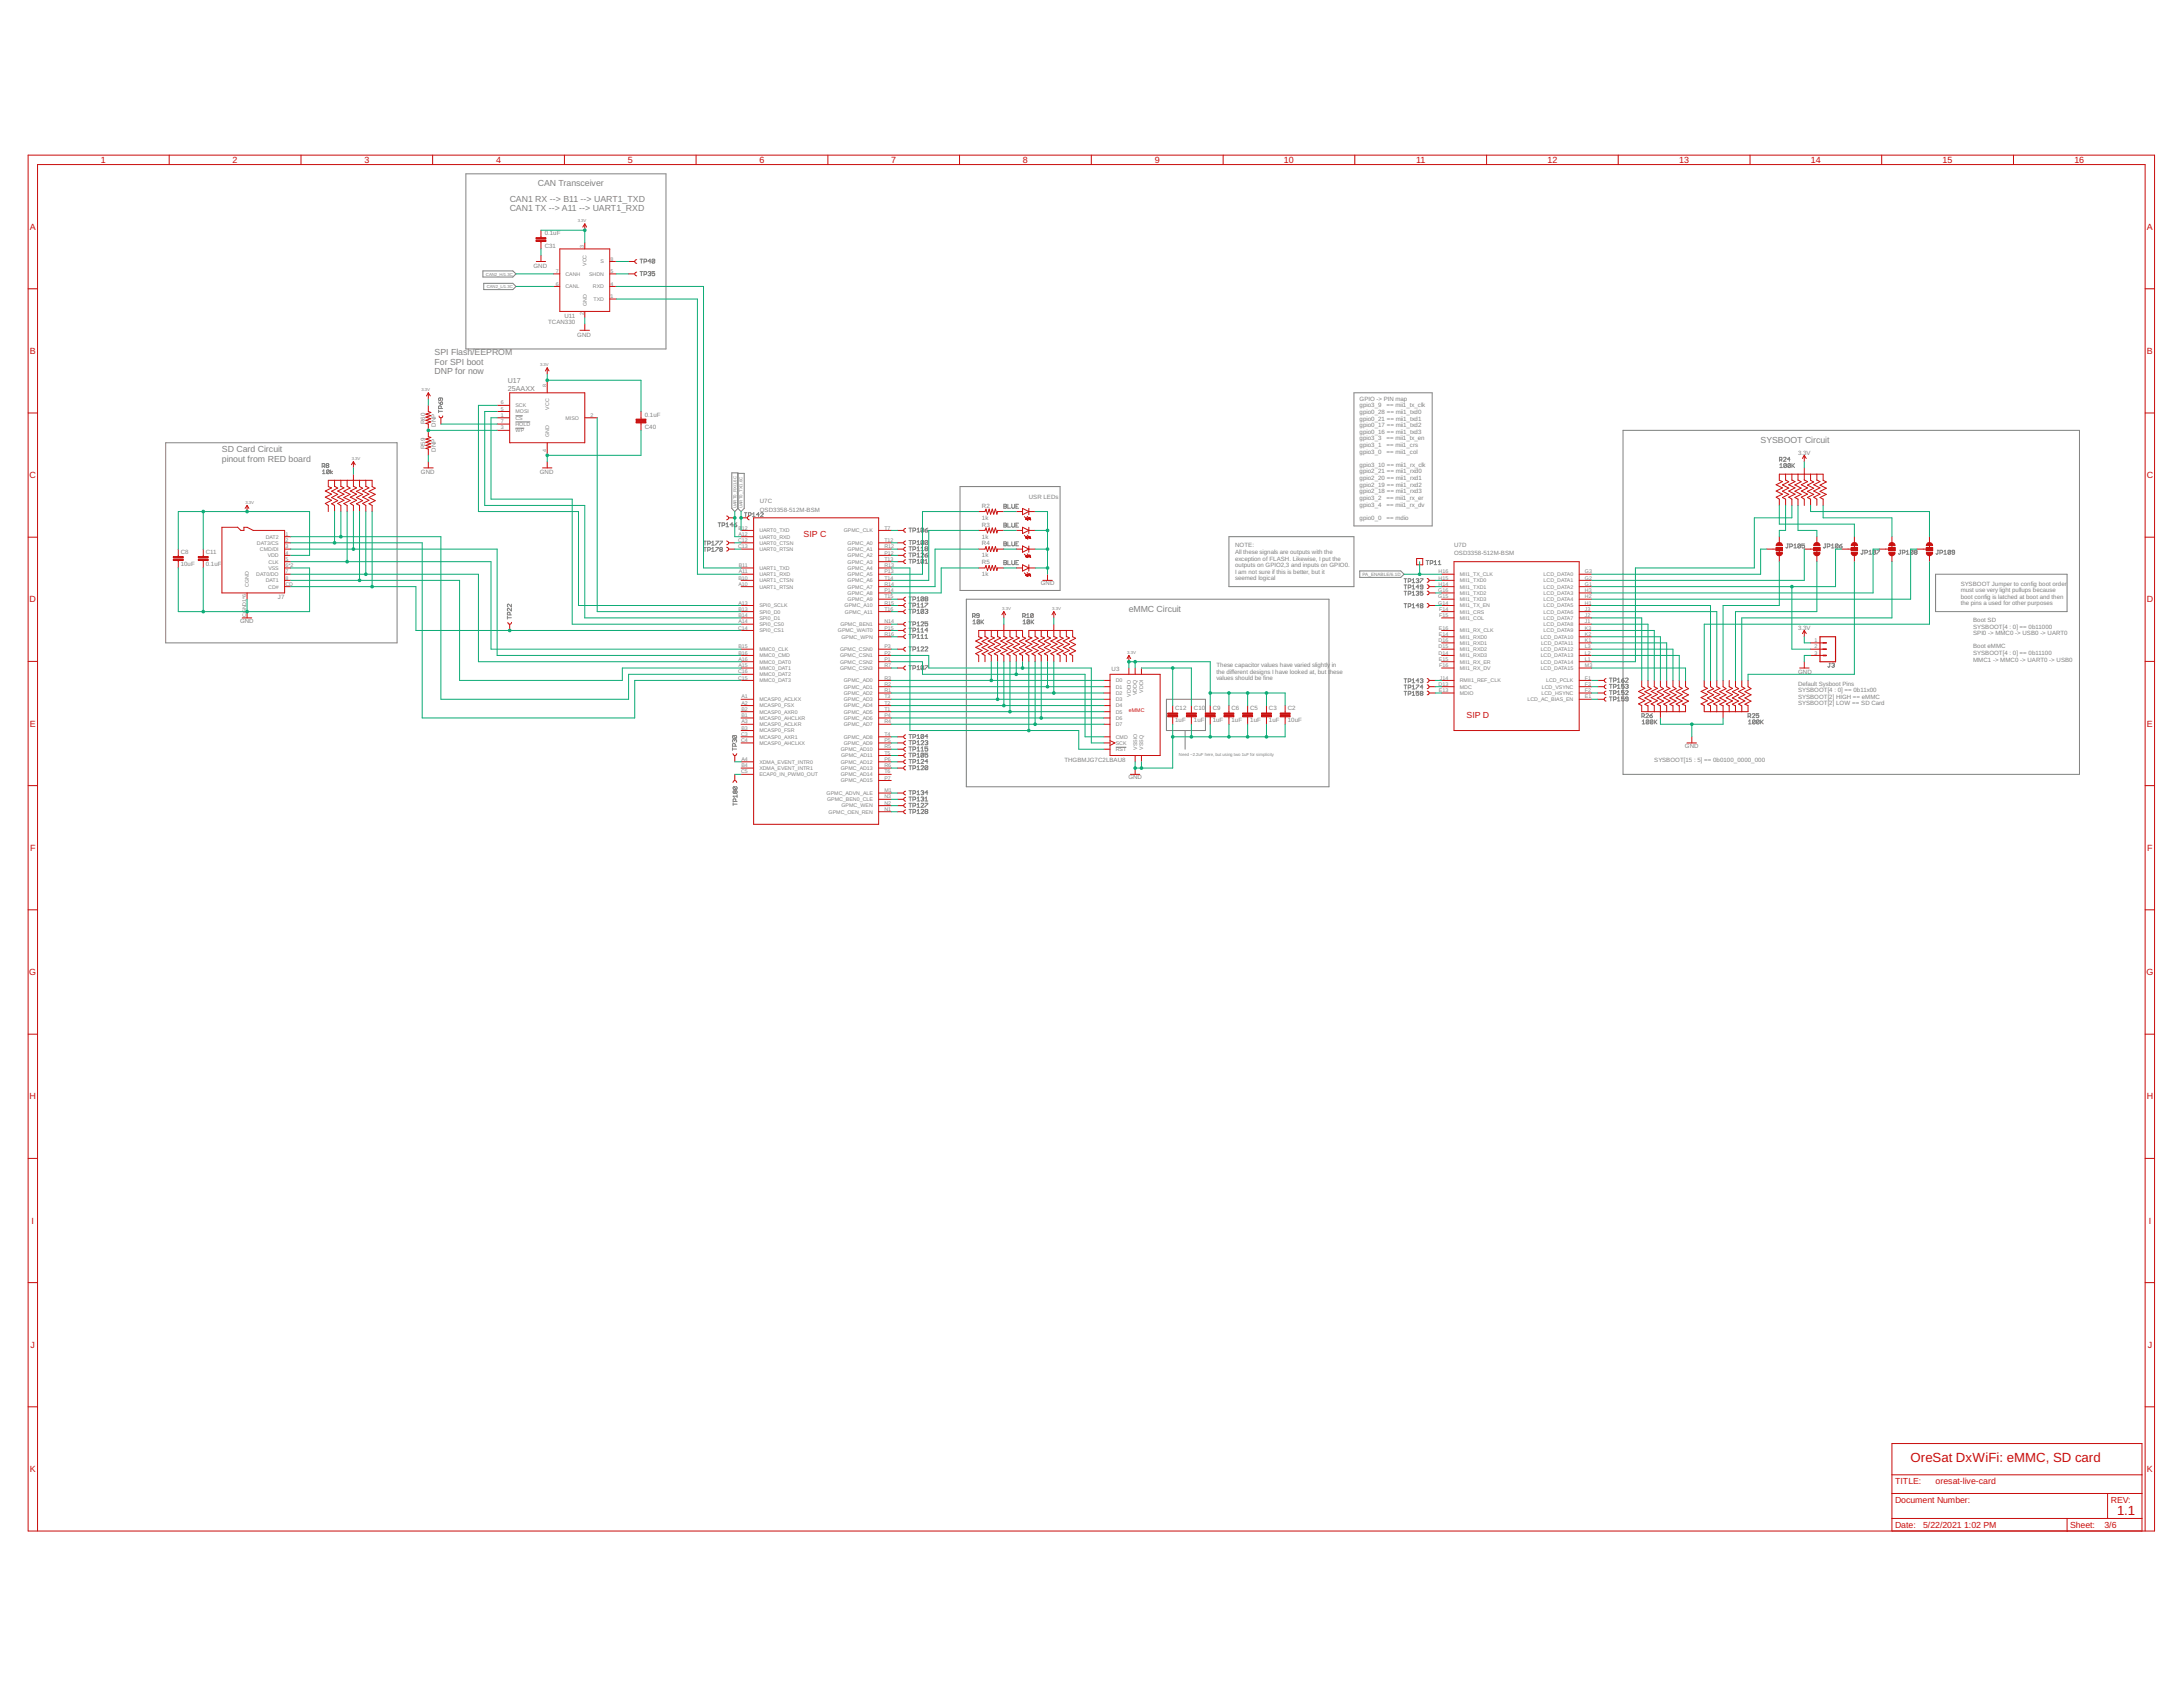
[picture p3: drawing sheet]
<svg xmlns="http://www.w3.org/2000/svg" width="279mm" height="216mm" viewBox="0 0 279 216" stroke-linecap="round" stroke-linejoin="round" font-family="sans-serif">
<defs><g id="words">
<g font-size="1.7" fill="#c90d0c">
<text x="244.5" y="187.1">OreSat DxWiFi: eMMC, SD card</text>
<text x="271" y="193.9">1.1</text>
</g>
<g font-size="1.1" fill="#c90d0c">
<text x="12.9" y="20.9">1</text>
<text x="29.8" y="20.9">2</text>
<text x="46.6" y="20.9">3</text>
<text x="63.5" y="20.9">4</text>
<text x="80.4" y="20.9">5</text>
<text x="97.2" y="20.9">6</text>
<text x="114.1" y="20.9">7</text>
<text x="130.9" y="20.9">8</text>
<text x="147.8" y="20.9">9</text>
<text x="164.3" y="20.9">10</text>
<text x="181.2" y="20.9">11</text>
<text x="198.1" y="20.9">12</text>
<text x="214.9" y="20.9">13</text>
<text x="231.8" y="20.9">14</text>
<text x="248.6" y="20.9">15</text>
<text x="265.5" y="20.9">16</text>
<text x="3.8" y="29.4">A</text>
<text x="274.8" y="29.4">A</text>
<text x="3.8" y="45.3">B</text>
<text x="274.8" y="45.3">B</text>
<text x="3.8" y="61.2">C</text>
<text x="274.8" y="61.2">C</text>
<text x="102.9" y="68.7">SIP C</text>
<text x="3.8" y="77.1">D</text>
<text x="274.8" y="77.1">D</text>
<text x="3.8" y="93">E</text>
<text x="187.7" y="91.9">SIP D</text>
<text x="274.8" y="93">E</text>
<text x="3.9" y="108.9">F</text>
<text x="274.8" y="108.9">F</text>
<text x="3.8" y="124.8">G</text>
<text x="274.7" y="124.8">G</text>
<text x="3.8" y="140.7">H</text>
<text x="274.8" y="140.7">H</text>
<text x="4.1" y="156.6">I</text>
<text x="275" y="156.6">I</text>
<text x="3.9" y="172.5">J</text>
<text x="274.9" y="172.5">J</text>
<text x="3.8" y="188.4">K</text>
<text x="242.5" y="189.9">TITLE:</text>
<text x="247.7" y="189.9">oresat-live-card</text>
<text x="274.8" y="188.4">K</text>
<text x="242.5" y="195.5">Date:</text>
<text x="242.5" y="192.3">Document Number:</text>
<text x="246.1" y="195.5">5/22/2021</text>
<text x="251.4" y="195.5">1:02 PM</text>
<text x="265" y="195.5">Sheet:</text>
<text x="269.4" y="195.5">3/6</text>
<text x="270.2" y="192.3">REV:</text>
</g>
<g font-size="1.1" fill="#808080">
<text x="68.8" y="23.9">CAN Transceiver</text>
<text x="65.2" y="25.9">CAN1 RX --&gt; B11 --&gt; UART1_TXD</text>
<text x="65.2" y="27.1">CAN1 TX --&gt; A11 --&gt; UART1_RXD</text>
<text x="55.6" y="45.5">SPI Flash/EEPROM</text>
<text x="55.6" y="46.7">For SPI boot</text>
<text x="55.6" y="47.9">DNP for now</text>
<text x="28.4" y="57.9">SD Card Circuit</text>
<text x="28.4" y="59.1">pinout from RED board</text>
<text x="225.3" y="56.7">SYSBOOT Circuit</text>
<text x="144.5" y="78.3">eMMC Circuit</text>
</g>
<g font-size=".9" fill="#808080">
<text x="65" y="50">25AAXX</text>
<text x="65" y="49">U17</text>
</g>
<g font-size=".8" fill="#808080">
<text x="68.3" y="34.3">GND</text>
<text x="69.7" y="30.1">0.1uF</text>
<text x="69.7" y="31.7">C31</text>
<text x="70.1" y="41.5">TCAN330</text>
<text x="72.2" y="40.7">U11</text>
<text x="73.9" y="43.1">GND</text>
<text x="82.5" y="53.3">0.1uF</text>
<text x="174" y="51.3">GPIO -&gt; PIN map</text>
<text x="174" y="52.1">gpio3_9</text>
<text x="174" y="53">gpio0_28 == mii1_txd0</text>
<text x="174" y="53.8">gpio0_21 == mii1_txd1</text>
<text x="177.5" y="52.1">== mii1_tx_clk</text>
<text x="54.4" y="57.5" transform="rotate(-90 54.4 57.5)">R59</text>
<text x="54.4" y="54.3" transform="rotate(-90 54.4 54.3)">R60</text>
<text x="55.8" y="57.8" transform="rotate(-90 55.8 57.8)">DNP</text>
<text x="55.8" y="54.6" transform="rotate(-90 55.8 54.6)">DNP</text>
<text x="82.5" y="54.9">C40</text>
<text x="174" y="54.7">gpio0_17 == mii1_txd2</text>
<text x="174" y="55.5">gpio0_16 == mii1_txd3</text>
<text x="174" y="56.4">gpio3_3</text>
<text x="174" y="57.2">gpio3_1</text>
<text x="174" y="58.1">gpio3_0</text>
<text x="174" y="59.7">gpio3_10 == mii1_rx_clk</text>
<text x="177.5" y="56.4">== mii1_tx_en</text>
<text x="177.5" y="57.2">== mii1_crs</text>
<text x="177.5" y="58.1">== mii1_col</text>
<text x="230.1" y="58.2">3.3V</text>
<text x="53.9" y="60.7">GND</text>
<text x="69.1" y="60.7">GND</text>
<text x="97.3" y="65.5">OSD3358-512M-BSM</text>
<text x="97.3" y="64.4">U7C</text>
<text x="125.7" y="65">R2</text>
<text x="131.7" y="63.9">USR LEDs</text>
<text x="174" y="60.6">gpio2_21 == mii1_rxd0</text>
<text x="174" y="61.4">gpio2_20 == mii1_rxd1</text>
<text x="174" y="62.3">gpio2_19 == mii1_rxd2</text>
<text x="174" y="63.1">gpio2_18 == mii1_rxd3</text>
<text x="174" y="64">gpio3_2</text>
<text x="174" y="64.8">gpio3_4</text>
<text x="177.5" y="64">== mii1_rx_er</text>
<text x="177.5" y="64.8">== mii1_rx_dv</text>
<text x="23.1" y="70.9">C8</text>
<text x="26.3" y="70.9">C11</text>
<text x="125.7" y="66.5">1k</text>
<text x="125.7" y="68.9">1k</text>
<text x="125.7" y="71.3">1k</text>
<text x="125.7" y="67.4">R3</text>
<text x="125.7" y="69.8">R4</text>
<text x="158.1" y="70">NOTE:</text>
<text x="158.1" y="70.9">All these signals are outputs with the</text>
<text x="158.1" y="71.7">exception of FLASH. Likewise, I put the</text>
<text x="174" y="66.5">gpio0_0</text>
<text x="177.5" y="66.5">== mdio</text>
<text x="186.1" y="71.1">OSD3358-512M-BSM</text>
<text x="186.1" y="70">U7D</text>
<text x="23.1" y="72.4">10uF</text>
<text x="26.3" y="72.4">0.1uF</text>
<text x="35.6" y="76.7">J7</text>
<text x="125.7" y="73.7">1k</text>
<text x="125.7" y="72.2">R5</text>
<text x="133.2" y="74.9">GND</text>
<text x="158.1" y="72.6">outputs on GPIO2,3 and inputs on GPIO0.</text>
<text x="158.1" y="73.4">I am not sure if this is better, but it</text>
<text x="158.1" y="74.3">seemed logical</text>
<text x="250.9" y="74.9">SYSBOOT Jumper to config boot order</text>
<text x="250.9" y="75.8">must use very light pullups because</text>
<text x="250.9" y="76.6">boot config is latched at boot and then</text>
<text x="250.9" y="77.5">the pins a used for other purposes</text>
<text x="30.7" y="79.7">GND</text>
<text x="230.1" y="80.6">3.3V</text>
<text x="252.5" y="79.6">Boot SD</text>
<text x="252.5" y="80.5">SYSBOOT[4 : 0] == 0b11000</text>
<text x="252.5" y="81.3">SPI0 -&gt; MMC0 -&gt; USB0 -&gt; UART0</text>
<text x="252.5" y="83">Boot eMMC</text>
<text x="252.5" y="83.8">SYSBOOT[4 : 0] == 0b11100</text>
<text x="142.3" y="85.9">U3</text>
<text x="155.7" y="85.4">These capacitor values have varied slightly</text>
<text x="155.7" y="86.2">the different designs I have looked at, but t</text>
<text x="155.7" y="87.1">values should be fine</text>
<text x="170.2" y="86.2">hese</text>
<text x="170.4" y="85.4">in</text>
<text x="230.1" y="87.7">Default Sysboot Pins</text>
<text x="230.1" y="88.6">SYSBOOT[4 : 0] == 0b11x00</text>
<text x="230.1" y="89.4">SYSBOOT[2] HIGH == eMMC</text>
<text x="230.1" y="86.3">GND</text>
<text x="252.5" y="84.7">MMC1 -&gt; MMC0 -&gt; UART0 -&gt; USB0</text>
<text x="150.4" y="92.4">1uF</text>
<text x="150.4" y="90.9">C12</text>
<text x="152.8" y="92.4">1uF</text>
<text x="152.8" y="90.9">C10</text>
<text x="155.2" y="92.4">1uF</text>
<text x="155.2" y="90.9">C9</text>
<text x="157.6" y="92.4">1uF</text>
<text x="157.6" y="90.9">C6</text>
<text x="160" y="92.4">1uF</text>
<text x="160" y="90.9">C5</text>
<text x="162.4" y="92.4">1uF</text>
<text x="162.4" y="90.9">C3</text>
<text x="164.8" y="92.4">10uF</text>
<text x="164.8" y="90.9">C2</text>
<text x="215.7" y="95.7">GND</text>
<text x="230.1" y="90.3">SYSBOOT[2] LOW == SD Card</text>
<text x="136.2" y="97.5">THGBMJG7C2LBAU8</text>
<text x="144.4" y="99.7">GND</text>
<text x="211.7" y="97.5">SYSBOOT[15 : 5] == 0b0100_0000_000</text>
</g>
<g font-size=".7" fill="#808080">
<text x="71.1" y="35">7</text>
<text x="72.4" y="35.3">CANH</text>
<text x="74.7" y="31.7" transform="rotate(-90 74.7 31.7)">3</text>
<text x="75.1" y="34" transform="rotate(-90 75.1 34)">VCC</text>
<text x="75.4" y="35.3">SHDN</text>
<text x="76.9" y="33.7">S</text>
<text x="78.2" y="35">5</text>
<text x="78.2" y="33.3">8</text>
<text x="71.1" y="36.6">6</text>
<text x="72.4" y="36.9">CANL</text>
<text x="74.7" y="40.4" transform="rotate(-90 74.7 40.4)">2</text>
<text x="75.1" y="39.1" transform="rotate(-90 75.1 39.1)">GND</text>
<text x="75.9" y="36.9">RXD</text>
<text x="76" y="38.5">TXD</text>
<text x="78.2" y="38.2">1</text>
<text x="78.2" y="36.6">4</text>
<text x="64.1" y="53.4">1</text>
<text x="64.1" y="52.6">5</text>
<text x="64.1" y="51.8">6</text>
<text x="66" y="53.7">CS</text>
<text x="66" y="52.9">MOSI</text>
<text x="66" y="52.1">SCK</text>
<text x="69.9" y="49.5" transform="rotate(-90 69.9 49.5)">8</text>
<text x="70.3" y="52.4" transform="rotate(-90 70.3 52.4)">VCC</text>
<text x="72.4" y="53.7">MISO</text>
<text x="75.6" y="53.4">2</text>
<text x="64.1" y="55">3</text>
<text x="64.1" y="54.2">7</text>
<text x="66" y="55.3">WP</text>
<text x="66" y="54.5">HOLD</text>
<text x="69.9" y="57.8" transform="rotate(-90 69.9 57.8)">4</text>
<text x="70.3" y="55.9" transform="rotate(-90 70.3 55.9)">GND</text>
<text x="32.9" y="69.7">DAT3/CS</text>
<text x="33.3" y="70.5">CMD/DI</text>
<text x="34" y="68.9">DAT2</text>
<text x="34.3" y="71.3">VDD</text>
<text x="36.5" y="71.8">5</text>
<text x="36.5" y="70.2">3</text>
<text x="36.5" y="68.6">1</text>
<text x="36.5" y="69.4">2</text>
<text x="36.5" y="71">4</text>
<text x="94.5" y="69.4">C12</text>
<text x="94.5" y="70.2">C13</text>
<text x="94.5" y="68.6">A12</text>
<text x="94.5" y="67.8">B12</text>
<text x="97.2" y="69.7">UART0_CTSN</text>
<text x="97.2" y="70.5">UART0_RTSN</text>
<text x="97.2" y="68.9">UART0_RXD</text>
<text x="97.2" y="68.1">UART0_TXD</text>
<text x="108" y="68.1">GPMC_CLK</text>
<text x="108.5" y="71.3">GPMC_A2</text>
<text x="108.5" y="69.7">GPMC_A0</text>
<text x="108.5" y="70.5">GPMC_A1</text>
<text x="113.2" y="71">P12</text>
<text x="113.2" y="71.8">T13</text>
<text x="113.2" y="69.4">T12</text>
<text x="113.2" y="70.2">R12</text>
<text x="113.2" y="67.8">T7</text>
<text x="31.9" y="75.1" transform="rotate(-90 31.9 75.1)">CGND</text>
<text x="32.8" y="73.7">DAT0/DO</text>
<text x="34" y="74.5">DAT1</text>
<text x="34.3" y="75.3">CD#</text>
<text x="34.3" y="72.9">VSS</text>
<text x="34.4" y="72.1">CLK</text>
<text x="36.5" y="75">CD</text>
<text x="36.5" y="73.4">7</text>
<text x="36.5" y="74.2">8</text>
<text x="36.5" y="72.6">6*2</text>
<text x="94.5" y="75">A10</text>
<text x="94.5" y="74.2">B10</text>
<text x="94.5" y="77.4">A13</text>
<text x="94.6" y="73.4">A11</text>
<text x="94.6" y="72.6">B11</text>
<text x="97.2" y="75.3">UART1_RTSN</text>
<text x="97.2" y="74.5">UART1_CTSN</text>
<text x="97.2" y="73.7">UART1_RXD</text>
<text x="97.2" y="72.9">UART1_TXD</text>
<text x="97.2" y="77.7">SPI0_SCLK</text>
<text x="108.1" y="77.7">GPMC_A10</text>
<text x="108.5" y="72.1">GPMC_A3</text>
<text x="108.5" y="72.9">GPMC_A4</text>
<text x="108.5" y="73.7">GPMC_A5</text>
<text x="108.5" y="74.5">GPMC_A6</text>
<text x="108.5" y="75.3">GPMC_A7</text>
<text x="108.5" y="76.1">GPMC_A8</text>
<text x="108.5" y="76.9">GPMC_A9</text>
<text x="113.2" y="72.6">R13</text>
<text x="113.2" y="73.4">P13</text>
<text x="113.2" y="74.2">T14</text>
<text x="113.2" y="75">R14</text>
<text x="113.2" y="75.8">P14</text>
<text x="113.2" y="76.6">T15</text>
<text x="113.2" y="77.4">R15</text>
<text x="184.1" y="77.4">G14</text>
<text x="184.1" y="76.6">G15</text>
<text x="184.1" y="75.8">G16</text>
<text x="184.1" y="75">H14</text>
<text x="184.1" y="74.2">H15</text>
<text x="184.1" y="73.4">H16</text>
<text x="186.8" y="77.7">MII1_TX_EN</text>
<text x="186.8" y="76.9">MII1_TXD3</text>
<text x="186.8" y="76.1">MII1_TXD2</text>
<text x="186.8" y="75.3">MII1_TXD1</text>
<text x="186.8" y="74.5">MII1_TXD0</text>
<text x="186.8" y="73.7">MII1_TX_CLK</text>
<text x="197.6" y="73.7">LCD_DATA0</text>
<text x="197.6" y="74.5">LCD_DATA1</text>
<text x="197.6" y="75.3">LCD_DATA2</text>
<text x="197.6" y="76.1">LCD_DATA3</text>
<text x="197.6" y="76.9">LCD_DATA4</text>
<text x="197.6" y="77.7">LCD_DATA5</text>
<text x="202.9" y="73.4">G3</text>
<text x="202.9" y="74.2">G2</text>
<text x="202.9" y="75">G1</text>
<text x="202.9" y="75.8">H3</text>
<text x="202.9" y="76.6">H2</text>
<text x="202.9" y="77.4">H1</text>
<text x="31.5" y="79" transform="rotate(-90 31.5 79)">CGND1*6</text>
<text x="94.5" y="80.6">C14</text>
<text x="94.5" y="79.8">A14</text>
<text x="94.5" y="79">B14</text>
<text x="94.5" y="83">B15</text>
<text x="94.5" y="83.8">B16</text>
<text x="94.5" y="78.2">B13</text>
<text x="97.2" y="80.1">SPI0_CS0</text>
<text x="97.2" y="79.3">SPI0_D1</text>
<text x="97.2" y="80.9">SPI0_CS1</text>
<text x="97.2" y="83.3">MMC0_CLK</text>
<text x="97.2" y="78.5">SPI0_D0</text>
<text x="107.2" y="80.9">GPMC_WAIT0</text>
<text x="107.5" y="83.3">GPMC_CSN0</text>
<text x="107.6" y="80.1">GPMC_BEN1</text>
<text x="107.7" y="81.7">GPMC_WPN</text>
<text x="108.1" y="78.5">GPMC_A11</text>
<text x="113.2" y="79.8">N14</text>
<text x="113.2" y="83">P3</text>
<text x="113.2" y="83.8">P2</text>
<text x="113.2" y="80.6">P15</text>
<text x="113.2" y="81.4">R16</text>
<text x="113.2" y="78.2">T16</text>
<text x="184.1" y="82.2">D16</text>
<text x="184.1" y="83">D15</text>
<text x="184.1" y="83.8">D14</text>
<text x="184.2" y="80.6">E16</text>
<text x="184.2" y="81.4">E14</text>
<text x="184.2" y="79">F15</text>
<text x="184.2" y="78.2">F14</text>
<text x="186.8" y="79.3">MII1_COL</text>
<text x="186.8" y="78.5">MII1_CRS</text>
<text x="186.8" y="82.5">MII1_RXD1</text>
<text x="186.8" y="83.3">MII1_RXD2</text>
<text x="186.8" y="80.9">MII1_RX_CLK</text>
<text x="186.8" y="81.7">MII1_RXD0</text>
<text x="197.2" y="81.7">LCD_DATA10</text>
<text x="197.2" y="83.3">LCD_DATA12</text>
<text x="197.2" y="82.5">LCD_DATA11</text>
<text x="197.6" y="78.5">LCD_DATA6</text>
<text x="197.6" y="79.3">LCD_DATA7</text>
<text x="197.6" y="80.1">LCD_DATA8</text>
<text x="197.6" y="80.9">LCD_DATA9</text>
<text x="202.9" y="78.2">J3</text>
<text x="202.9" y="79">J2</text>
<text x="202.9" y="79.8">J1</text>
<text x="202.9" y="80.6">K3</text>
<text x="202.9" y="81.4">K2</text>
<text x="202.9" y="82.2">K1</text>
<text x="202.9" y="83">L3</text>
<text x="202.9" y="83.8">L2</text>
<text x="232.2" y="82.2">1</text>
<text x="232.2" y="83">2</text>
<text x="232.2" y="83.8">3</text>
<text x="94.5" y="86.2">C16</text>
<text x="94.5" y="87">C15</text>
<text x="94.5" y="84.6">A16</text>
<text x="94.5" y="85.4">A15</text>
<text x="94.9" y="89.4">A1</text>
<text x="97.2" y="84.1">MMC0_CMD</text>
<text x="97.2" y="84.9">MMC0_DAT0</text>
<text x="97.2" y="85.7">MMC0_DAT1</text>
<text x="97.2" y="86.5">MMC0_DAT2</text>
<text x="97.2" y="87.3">MMC0_DAT3</text>
<text x="97.2" y="89.7">MCASP0_ACLKX</text>
<text x="107.5" y="85.7">GPMC_CSN3</text>
<text x="107.5" y="84.1">GPMC_CSN1</text>
<text x="107.5" y="84.9">GPMC_CSN2</text>
<text x="108" y="87.3">GPMC_AD0</text>
<text x="108" y="88.1">GPMC_AD1</text>
<text x="108" y="88.9">GPMC_AD2</text>
<text x="108" y="89.7">GPMC_AD3</text>
<text x="113.2" y="85.4">R7</text>
<text x="113.2" y="84.6">P1</text>
<text x="113.2" y="87">R3</text>
<text x="113.2" y="87.8">R2</text>
<text x="113.2" y="88.6">R1</text>
<text x="113.2" y="89.4">T3</text>
<text x="142.8" y="89.7">D3</text>
<text x="142.8" y="88.9">D2</text>
<text x="142.8" y="88.1">D1</text>
<text x="142.8" y="87.3">D0</text>
<text x="144.7" y="89.2" transform="rotate(-90 144.7 89.2)">VDDIO</text>
<text x="145.5" y="89" transform="rotate(-90 145.5 89)">VDDQ</text>
<text x="146.3" y="88.6" transform="rotate(-90 146.3 88.6)">VDDI</text>
<text x="184.1" y="87.8">D13</text>
<text x="184.2" y="84.6">E15</text>
<text x="184.2" y="88.6">E13</text>
<text x="184.2" y="85.4">F16</text>
<text x="184.3" y="87">J14</text>
<text x="186.8" y="87.3">RMII1_REF_CLK</text>
<text x="186.8" y="84.9">MII1_RX_ER</text>
<text x="186.8" y="85.7">MII1_RX_DV</text>
<text x="186.8" y="84.1">MII1_RXD3</text>
<text x="186.8" y="88.9">MDIO</text>
<text x="186.8" y="88.1">MDC</text>
<text x="195.5" y="89.7">LCD_AC_BIAS_EN</text>
<text x="197.2" y="84.1">LCD_DATA13</text>
<text x="197.2" y="84.9">LCD_DATA14</text>
<text x="197.2" y="85.7">LCD_DATA15</text>
<text x="197.3" y="88.9">LCD_HSYNC</text>
<text x="197.3" y="88.1">LCD_VSYNC</text>
<text x="197.9" y="87.3">LCD_PCLK</text>
<text x="202.9" y="84.6">L1</text>
<text x="202.9" y="85.4">M3</text>
<text x="202.9" y="89.4">E1</text>
<text x="202.9" y="88.6">F2</text>
<text x="202.9" y="87">F1</text>
<text x="202.9" y="87.8">F3</text>
<text x="94.8" y="94.2">C3</text>
<text x="94.8" y="95">C4</text>
<text x="94.9" y="92.6">A3</text>
<text x="94.9" y="93.4">B3</text>
<text x="94.9" y="91.8">B1</text>
<text x="94.9" y="90.2">A2</text>
<text x="94.9" y="91">B2</text>
<text x="97.2" y="92.9">MCASP0_ACLKR</text>
<text x="97.2" y="93.7">MCASP0_FSR</text>
<text x="97.2" y="94.5">MCASP0_AXR1</text>
<text x="97.2" y="95.3">MCASP0_AHCLKX</text>
<text x="97.2" y="92.1">MCASP0_AHCLKR</text>
<text x="97.2" y="90.5">MCASP0_FSX</text>
<text x="97.2" y="91.3">MCASP0_AXR0</text>
<text x="108" y="94.5">GPMC_AD8</text>
<text x="108" y="95.3">GPMC_AD9</text>
<text x="108" y="90.5">GPMC_AD4</text>
<text x="108" y="91.3">GPMC_AD5</text>
<text x="108" y="92.1">GPMC_AD6</text>
<text x="108" y="92.9">GPMC_AD7</text>
<text x="113.2" y="94.2">T4</text>
<text x="113.2" y="95">P5</text>
<text x="113.2" y="95.8">R5</text>
<text x="113.2" y="90.2">T2</text>
<text x="113.2" y="91">T1</text>
<text x="113.2" y="91.8">P4</text>
<text x="113.2" y="92.6">R4</text>
<text x="142.8" y="92.9">D7</text>
<text x="142.8" y="94.5">CMD</text>
<text x="142.8" y="92.1">D6</text>
<text x="142.8" y="95.3">SCK</text>
<text x="142.8" y="91.3">D5</text>
<text x="142.8" y="90.5">D4</text>
<text x="145.5" y="96" transform="rotate(-90 145.5 96)">VSSIO</text>
<text x="146.3" y="96" transform="rotate(-90 146.3 96)">VSSQ</text>
<text x="94.8" y="99">C5</text>
<text x="94.9" y="97.4">A4</text>
<text x="94.9" y="98.2">B4</text>
<text x="97.2" y="99.3">ECAP0_IN_PWM0_OUT</text>
<text x="97.2" y="97.7">XDMA_EVENT_INTR0</text>
<text x="97.2" y="98.5">XDMA_EVENT_INTR1</text>
<text x="105.8" y="101.7">GPMC_ADVN_ALE</text>
<text x="107.6" y="96.1">GPMC_AD10</text>
<text x="107.6" y="97.7">GPMC_AD12</text>
<text x="107.6" y="98.5">GPMC_AD13</text>
<text x="107.6" y="99.3">GPMC_AD14</text>
<text x="107.6" y="100.1">GPMC_AD15</text>
<text x="107.7" y="96.9">GPMC_AD11</text>
<text x="113.2" y="96.6">T5</text>
<text x="113.2" y="97.4">P6</text>
<text x="113.2" y="98.2">R6</text>
<text x="113.2" y="99">T6</text>
<text x="113.2" y="99.8">P7</text>
<text x="113.2" y="101.4">M1</text>
<text x="142.8" y="96.1">RST</text>
<text x="105.9" y="102.5">GPMC_BEN0_CLE</text>
<text x="106.1" y="104.1">GPMC_OEN_REN</text>
<text x="107.7" y="103.3">GPMC_WEN</text>
<text x="113.2" y="102.2">N3</text>
<text x="113.2" y="103">N2</text>
<text x="113.2" y="103.8">N1</text>
</g>
<text font-size=".7" fill="#c90d0c" x="144.5" y="91.1">eMMC</text>
<g font-size=".6" fill="#808080">
<text x="73.9" y="28.5">3.3V</text>
<text x="62.2" y="35.3">CAN2_H/1.3C</text>
<text x="62.3" y="36.9">CAN2_L/1.3C</text>
<text x="69.1" y="46.9">3.3V</text>
<text x="53.9" y="50.1">3.3V</text>
<text x="45" y="58.9">3.3V</text>
<text x="31.4" y="64.5">3.3V</text>
<text x="94.3" y="65.1" transform="rotate(-90 94.3 65.1)">UART0_RX/1.6C</text>
<text x="95.1" y="65.1" transform="rotate(-90 95.1 65.1)">UART0_TX/1.6C</text>
<text x="174.4" y="73.7">PA_ENABLE/6.1D</text>
<text x="128.3" y="78.1">3.3V</text>
<text x="134.7" y="78.1">3.3V</text>
<text x="144.3" y="83.7">3.3V</text>
<text x="150.9" y="96.7">Need ~2.2uF here, but using two 1uF for simplicity</text>
</g>
</g></defs>
<g fill="none" stroke="#808080" stroke-width=".13">
<path d="M59.6 22.2h25.6v22.5h-25.6zM61.8 34.7h3.8l.4 .4-.4 .4h-3.8zM61.9 36.3h3.7l.4 .4-.4 .4h-3.7zM81.9 34.8h.4M81.9 33.2h.4M82.1 33.2v.5M82.1 34.8v.5M82.4 35.1l.4-.1-.1-.2h-.3v.5M82.4 33.5h.3l.1-.2-.4-.1v.5M82.9 34.9l.3-.1 .1 .1-.1 .1M83.1 35h.1M83.2 35l.1 .1-.1 .2-.3-.1"/>
<path d="M83.3 33.4h-.4l.3-.2v.5M83.8 34.8h-.3v.2l.1-.1 .2 .1-.1 .3-.2-.1M83.8 33.3l-.3-.1v.1v.3M83.8 33.3v.3l-.1 .1-.2-.1M83.8 33.3l-.3 .3M21.2 56.7h29.6v25.6h-29.6zM41.2 59.7h.3l.1-.3-.4-.1v.5M41.4 59.7l.2 .1M41.8 59.6l-.1-.1 .1-.2 .3 .1-.1 .2M41.8 59.6l-.1 .1 .1 .1h.3l-.1-.2M41.8 59.6h.2M56.1 52.6h.5"/>
<path d="M56.1 52.5v.3M56.1 51.4l.3 .4M56.4 50.9v.3l-.1 .1-.2-.1 .1-.3h.4v.1v.3M56.4 51.5l.2-.1v.3l-.2 .1zM56.5 52.3v-.3l-.3-.1-.1 .4h.5M66 53.2h.9M66 54.8h1.1M66 54h1.9M173.3 50.3h10v17h-10zM207.7 55.1h58.4v44h-58.4zM227.8 58.9l.3-.1-.1-.3h-.2v.5M227.8 59.5l.2-.2v.5"/>
<path d="M227.8 59.8h.3M227.9 58.9l.2 .1M228.3 58.6v-.1l.3 .1-.3 .4h.3M228.6 59.4v.4h-.3M228.6 59.4l-.2-.1-.1 .1v.4M228.6 59.4l-.3 .4M229.1 58.8h-.3l.2-.3v.5M229.2 59.4l-.1 .4h-.3M229.2 59.4l-.1-.1-.3 .1v.4M229.2 59.4l-.4 .4M229.3 59.3v.5M229.4 59.6l.3 .2"/>
<path d="M229.7 59.3l-.4 .4M41.3 60.3l.1-.2v.5M41.3 60.6h.3M42.1 60.2v.3v.1l-.3-.1M42.1 60.2l-.2-.1-.1 .1v.3M42.1 60.2l-.3 .3M42.3 60.1v.5M42.6 60.3l-.3 .2 .3 .1M64.9 79.1h.5M64.9 78.9v.3M65.3 78.7v-.3h-.3l-.1 .3h.5M65.4 77.3v.4l-.4-.4-.1 .1 .1 .3"/>
<path d="M65.4 77.9v.3l-.4-.3h-.1l.1 .3M90.1 69.3h.3M90.1 70.1h.3M90.2 69.3v.5M90.2 70.1v.5M90.6 69.6l.3-.1-.1-.2h-.2v.5M90.6 70.4l.3-.1-.1-.2h-.2v.5M91.1 69.4l.1-.1v.5M91.1 70.2l.1-.1v.5M91.1 69.8h.3M91.1 70.6h.3M91.6 69.3h.3l-.3 .5"/>
<path d="M91.6 70.1h.3l-.3 .5M91.9 66.9h.3M92.1 66.9v.5M92.1 69.3h.4l-.4 .5M92.2 70.3l-.1 .1 .1 .2 .3-.1-.1-.2M92.2 70.3l-.1-.1 .1-.1h.3l-.1 .2M92.2 70.3h.2M92.4 67.2h.3l.1-.2-.4-.1v.5M92.9 67.1l.2-.2v.5M92.9 67.4h.4M93.7 60.5h.7v4.6l-.4 .4-.3-.4zM93.8 67.2h-.3l.2-.3v.5"/>
<path d="M94 67.2h.2l.1 .1-.3 .1zM94.3 66.9l-.3 .3M94.4 60.6h.8v4.5l-.4 .4-.4-.4M95.3 65.6h.3M95.4 65.6v.5M95.8 66l.3-.1v-.3h-.3v.5M96.3 65.8l.2-.2v.5M96.3 66.1h.3M97.2 65.9h-.4l.3-.3v.5M97.3 65.7l.1-.1 .3 .1-.4 .4h.4M116.3 79.6h.4M116.3 71.6h.4"/>
<path d="M116.3 70.8h.4M116.3 70h.4M116.3 69.2h.4M116.3 67.6h.4M116.3 76.4h.4M116.3 77.2h.4M116.3 78h.4M116.5 67.6v.5M116.5 69.2v.5M116.5 70v.5M116.5 70.8v.5M116.5 71.6v.5"/>
<path d="M116.5 76.4v.5M116.5 77.2v.5M116.5 78v.5M116.5 79.6v.5M116.8 76.7h.3l.1-.2-.4-.1v.5M116.8 71.9h.3l.1-.2-.4-.1v.5M116.8 77.5l.4-.1-.1-.2h-.3v.5M116.8 67.9l.4-.1-.1-.2h-.3v.5M116.8 69.5l.4-.1-.1-.2h-.3v.5M116.8 70.3l.4-.1-.1-.2h-.3v.5M116.8 71.1h.3l.1-.2-.4-.1v.5M116.8 78.3h.4l-.1-.3h-.3v.5"/>
<path d="M116.8 79.9l.4-.1-.1-.2h-.3v.5M117.4 78.1l.1-.1v.5M117.4 67.8l.1-.2v.5M117.4 69.4l.1-.2v.5M117.4 70.1l.1-.1v.5M117.4 71l.1-.2v.5M117.4 71.8l.1-.2v.5M117.4 76.6l.1-.2v.5M117.4 77.4l.1-.2v.5M117.4 79.8l.1-.2v.5M117.4 72.1h.3M117.4 71.3h.3"/>
<path d="M117.4 70.5h.3M117.4 69.7h.3M117.4 68.1h.3M117.4 76.9h.3M117.4 77.7h.3M117.4 78.5h.3M117.9 70.9l.1-.1 .2 .1-.3 .4h.3M117.9 79.7l.1-.1 .2 .1-.3 .4h.3M117.9 70.1l.1-.1v.5M117.9 77.4l.1-.2v.5M117.9 70.5h.3M117.9 77.7h.3"/>
<path d="M118.2 78.1l-.1-.1-.2 .1v.3M118.2 69.3v.3l-.1 .1-.2-.1M118.2 67.7l-.1-.1-.2 .1v.3M118.2 69.3l-.1-.1-.2 .1v.3M118.2 71.7l-.2-.1-.1 .1v.3M118.2 76.5l-.2-.1-.1 .1v.3M118.2 67.7v.3l-.1 .1-.2-.1M118.2 71.7v.3l-.1 .1-.2-.1M118.2 76.5v.3l-.1 .1-.2-.1M118.2 78.1v.3l-.1 .1-.2-.1M118.2 71.7l-.3 .3M118.2 69.3l-.3 .3"/>
<path d="M118.2 67.7l-.3 .3M118.2 76.5l-.3 .3M118.2 78.1l-.3 .3M118.4 67.8h.3v.2l-.2 .1zM118.4 71h.3v.2l-.2 .1zM118.4 77.2h.3l-.3 .5M118.4 78.1l.3-.1v.1v.2M118.4 71.8l.2-.2v.5M118.4 72.1h.3M118.5 76.6h-.1l.1-.2 .2 .1v.1M118.5 70.2l-.1-.1 .1-.1 .2 .1v.1M118.5 70.2l-.1 .1 .1 .2 .2-.1v-.2"/>
<path d="M118.5 76.6l-.1 .1 .1 .2 .2-.1v-.2M118.5 70.2h.2M118.5 76.6h.2M118.6 78.3h.1M118.7 78.3v.2l-.3-.1M118.7 69.3v.3v.1l-.3-.1M118.7 79.6h-.3v.2h.3v.2v.1l-.3-.1M118.7 69.3l-.2-.1-.1 .1v.3M118.7 70.8l-.3 .2M118.7 69.3l-.3 .3M118.7 67.6l-.3 .2M122.9 62.3h12.8v13.3h-12.8z"/>
<path d="M123.7 76.7h46.4v24h-46.4zM124.5 78.9h.2l.1-.3-.3-.1v.5M124.5 79.5l.2-.2v.5M124.5 79.8h.4M124.7 78.9l.1 .1M125.3 78.8h-.2l-.1-.1 .1-.2 .2 .1v.4h-.1h-.2M125.4 79.4v.4h-.1h-.2M125.4 79.4l-.1-.1-.2 .1v.4M125.4 79.4l-.3 .4M125.6 79.3v.5M125.6 79.6l.3 .2M125.9 79.3l-.3 .4"/>
<path d="M128.5 64.5l.3 .1-.1 .2 .1 .2h-.1h-.2zM128.5 67h.3l-.1 .2 .1 .2-.1 .1h-.2zM128.5 69.3l.3 .1-.1 .2 .1 .2h-.1h-.2zM128.5 71.7l.3 .1-.1 .2 .1 .2-.1 .1h-.2zM128.5 64.8h.2M128.5 67.2h.2M128.5 69.6h.2M128.5 72h.2M129 64.5v.5h.3M129 67v.5h.3M129 69.3v.5h.3M129 71.7v.6h.3"/>
<path d="M129.5 64.5v.5h.1h.3v-.5M129.5 67v.4l.1 .1 .3-.1v-.4M129.5 69.3v.5h.1h.3v-.5M129.5 71.7v.5l.1 .1 .3-.1v-.5M130 64.8h.2M130 67.2h.2M130 69.6h.2M130 72h.2M130.4 64.5h-.4v.5h.4M130.4 67h-.4v.5h.4M130.4 69.3h-.4v.5h.4M130.4 71.7h-.4v.6h.4"/>
<path d="M130.9 78.9l.3-.1-.1-.3h-.2v.5M130.9 79.8h.4M130.9 79.5l.2-.2v.5M131.1 78.9l.1 .1M131.4 79h.3M131.4 78.7l.2-.2v.5M131.8 79.4v.4h-.1h-.3M131.8 79.4l-.3-.1-.1 .1v.4M131.8 79.4l-.4 .4M132 79.3v.5M132.1 79.6l.2 .2M132.2 78.6l-.3 .4"/>
<path d="M132.2 78.6v.4h-.3M132.2 78.6l-.2-.1-.1 .1v.4M132.3 79.3l-.3 .4M157.3 68.7h16v6.4h-16zM174 73.1h5.3l.4 .4-.4 .4h-5.3zM179.7 74.1h.3M179.7 74.9h.3M179.7 75.7h.3M179.7 77.3h.3M179.9 74.1v.5M179.9 74.9v.5M179.9 75.7v.5"/>
<path d="M179.9 77.3v.5M180.2 74.4l.4-.1-.1-.2h-.3v.5M180.2 75.2l.4-.1-.1-.2h-.3v.5M180.2 76l.4-.1-.1-.2h-.3v.5M180.2 77.6h.3l.1-.1-.1-.2h-.3v.5M180.7 74.2l.2-.1v.5M180.7 75l.2-.1v.5M180.7 75.8l.2-.1v.5M180.7 77.4l.2-.1v.5M180.7 74.6h.4M180.7 75.4h.4M180.7 76.2h.4"/>
<path d="M180.7 77.8h.4M181.3 74.1h.2h.1l-.1 .2M181.3 75.8l.2-.1 .1 .1-.1 .1M181.4 74.3h.1M181.4 75.9h.1M181.5 74.3l.1 .1-.1 .2-.2-.1M181.5 75.9l.1 .1-.1 .2-.2-.1M181.6 75.1h-.3l.2-.2v.5M181.6 77.5h-.3l.2-.2v.5M181.8 74.1h.3l-.3 .5M181.9 77.5l-.1-.1 .1-.1h.2l-.1 .2M181.9 77.5l-.1 .1 .1 .2 .2-.1-.1-.2"/>
<path d="M181.9 77.5h.1M182.1 75.1h-.2l-.1-.1 .1-.1 .2 .1v.3l-.1 .1-.2-.1M182.1 75.7h-.3v.2l.2-.1 .1 .3-.1 .1-.2-.1M182.5 71.7h.4M182.7 71.7v.6M183 72.1l.4-.1-.1-.3h-.3v.6M183.6 72.3h.3M183.6 71.9l.1-.2v.6M184.1 72.3h.3M184.1 71.9l.2-.2v.6M228.7 69.6h.2M228.8 69.6v.4l-.1 .1-.1-.1"/>
<path d="M229.1 70h.2l.1-.3-.3-.1v.5M229.6 70.1h.3M229.6 69.8l.2-.2v.5M230.4 69.7v.3v.1l-.3-.1M230.4 69.7v-.1l-.3 .1v.3M230.4 69.7l-.3 .3M231 69.6h-.4v.3l.2-.1 .2 .1-.1 .2-.3-.1M233.5 69.6h.2M233.6 69.6v.4l-.1 .1-.1-.1M233.9 70h.2l.1-.3-.3-.1v.5M234.4 69.8l.2-.2v.5M234.4 70.1h.3"/>
<path d="M235.2 69.7v.3v.1l-.3-.1M235.2 69.7v-.1l-.3 .1v.3M235.2 69.7l-.3 .3M235.4 69.9h.3l.1 .1-.3 .1zM235.8 69.6l-.4 .3M238.3 70.4h.2M238.4 70.4v.4l-.1 .1-.1-.1M238.7 70.8l.3-.1-.1-.3h-.2v.5M239.2 70.9h.3M239.2 70.6l.2-.2v.5M240.1 70.5v.3l-.1 .1-.3-.1M240.1 70.5l-.3-.1-.1 .1v.3"/>
<path d="M240.1 70.5l-.4 .3M240.2 70.4h.4l-.4 .5M243.1 70.4h.2M243.2 70.4v.4l-.1 .1-.1-.1M243.5 70.8l.3-.1-.1-.3h-.2v.5M244 70.9h.3M244 70.6l.2-.2v.5M244.9 70.5v.3l-.1 .1-.3-.1M244.9 70.5l-.3-.1-.1 .1v.3M244.9 70.5l-.4 .3M245.1 70.7l-.1 .1 .1 .1 .3-.1-.1-.1M245.1 70.7l-.1-.1 .1-.2 .3 .1-.1 .2"/>
<path d="M245.1 70.7h.2M247.7 73.5h16.9v4.8h-16.9zM247.9 70.4h.2M248 70.4v.4l-.1 .1-.1-.1M248.3 70.8h.2l.1-.3-.3-.1v.5M248.8 70.6l.2-.2v.5M248.8 70.9h.3M249.7 70.5l-.1-.1-.3 .1v.3M249.7 70.5v.3l-.1 .1-.3-.1M249.7 70.5l-.4 .3M250.2 70.7l-.4-.1 .1-.2 .3 .1v.3l-.1 .1-.3-.1M93.7 95.9h.6"/>
<path d="M93.7 95.7v.3M93.8 94.1l-.1 .3 .1 .1h.4M93.8 94.1h.4l.1 .1-.1 .3M93.8 94.1l.4 .4M94 94.7h-.1h-.2l.1 .3M94 94.7h.1h.2l-.1 .3M94 94.7v.1M94.1 95.5l-.1-.3h-.3v.3h.6M116.3 94h.4M116.3 94.8h.4M116.3 95.6h.4M116.3 96.4h.4"/>
<path d="M116.3 97.2h.4M116.3 98h.4M116.3 80.4h.4M116.3 81.2h.4M116.3 82.8h.4M116.3 85.2h.4M116.5 80.4v.5M116.5 81.2v.5M116.5 82.8v.5M116.5 85.2v.5M116.5 94v.5M116.5 94.8v.5"/>
<path d="M116.5 95.6v.5M116.5 96.4v.5M116.5 97.2v.5M116.5 98v.5M116.8 95.1h.4l-.1-.3h-.3v.5M116.8 94.3h.3l.1-.2-.4-.1v.5M116.8 80.7h.3l.1-.2-.4-.1v.5M116.8 81.5h.3l.1-.2-.4-.1v.5M116.8 83.1h.3l.1-.2-.4-.1v.5M116.8 85.5h.3l.1-.2-.4-.1v.5M116.8 95.9h.3l.1-.2-.4-.1v.5M116.8 96.7h.3l.1-.2-.4-.1v.5"/>
<path d="M116.8 97.5h.3l.1-.2-.4-.1v.5M116.8 98.3h.4l-.1-.3h-.3v.5M117.4 94.2l.1-.2v.5M117.4 80.6l.1-.2v.5M117.4 81.4l.1-.2v.5M117.4 83l.1-.2v.5M117.4 85.4l.1-.2v.5M117.4 95l.1-.2v.5M117.4 95.8l.1-.2v.5M117.4 96.6l.1-.2v.5M117.4 97.4l.1-.2v.5M117.4 98.2l.1-.2v.5"/>
<path d="M117.4 94.5h.3M117.4 95.3h.3M117.4 96.1h.3M117.4 96.9h.3M117.4 97.7h.3M117.4 98.5h.3M117.4 80.1h.3M117.4 80.9h.3M117.4 81.7h.3M117.4 83.3h.3M117.4 85.7h.3M117.9 82.9l.1-.1 .2 .1-.3 .4h.3"/>
<path d="M117.9 94.9l.1-.1h.1l.1 .1-.3 .4h.3M117.9 97.3l.1-.1 .2 .1-.3 .4h.3M117.9 98.1l.1-.1 .2 .1-.3 .4h.3M117.9 96.1h.3M117.9 95.8l.1-.2v.5M117.9 80.6l.1-.2v.5M117.9 81.4l.1-.2v.5M117.9 80.9h.3M117.9 81.7h.3M118.2 94.1l-.2-.1-.1 .1v.3M118.2 94.1v.3l-.1 .1-.2-.1M118.2 85.3l-.2-.1-.1 .1v.3"/>
<path d="M118.2 96.5l-.2-.1-.1 .1v.3M118.2 85.3v.3l-.1 .1-.2-.1M118.2 96.5v.3l-.1 .1-.2-.1M118.2 94.1l-.3 .3M118.2 96.5l-.3 .3M118.2 85.3l-.3 .3M118.4 94.9l.1-.1h.2v.1v.2M118.4 82.9l.1-.1 .2 .1-.3 .4h.3M118.4 85.2h.3l-.3 .5M118.4 81.7h.3M118.4 81.4l.2-.2v.5M118.6 95.1h.1"/>
<path d="M118.7 95.1v.2l-.3-.1M118.7 80.6h-.3l.3-.2v.5M118.7 94.3h-.3l.3-.3v.5M118.7 97.5h-.3l.3-.3v.5M118.7 95.6h-.3v.2h.2h.1v.3h-.2l-.1-.1M118.7 96.4h-.3v.2h.2h.1v.3l-.3-.1M118.7 98.1v.3v.1l-.3-.1M118.7 98.1l-.2-.1-.1 .1v.3M118.7 98.1l-.3 .3M142.8 95.6h1.3M149.3 89.5h5v4h-5zM151.7 93.5v2.4"/>
<path d="M179.7 86.9h.3M179.7 87.7h.3M179.7 88.5h.3M179.9 86.9v.5M179.9 87.7v.5M179.9 88.5v.5M180.2 87.2l.4-.1-.1-.2h-.3v.5M180.2 88l.4-.1-.1-.2h-.3v.5M180.2 88.8l.4-.1-.1-.2h-.3v.5M180.7 87l.2-.1v.5M180.7 87.8l.2-.1v.5M180.7 88.6l.2-.1v.5"/>
<path d="M180.7 87.4h.4M180.7 88.2h.4M180.7 89h.4M181.3 87.7h.3l-.3 .5M181.6 87.1h-.3l.2-.2v.5M181.6 88.5h-.3v.2l.1-.1 .2 .1-.1 .3-.2-.1M181.8 87l.2-.1 .1 .1-.1 .1M181.9 88.7h.1M181.9 88.7l-.1-.1 .1-.1 .2 .1-.1 .1M181.9 88.7l-.1 .1 .1 .2 .2-.1-.1-.2M181.9 87.1h.1M182 87.1l.1 .1-.1 .2-.2-.1"/>
<path d="M182.1 87.9h-.3l.2-.2v.5M206 86.8h.3M206 87.6h.3M206 88.4h.3M206 89.2h.3M206.2 86.8v.5M206.2 87.6v.5M206.2 88.4v.5M206.2 89.2v.5M206.5 87.1h.3v-.2l-.3-.1v.5M206.5 87.9h.3v-.2l-.3-.1v.5M206.5 88.7h.3v-.2l-.3-.1v.5"/>
<path d="M206.5 89.5h.3v-.2l-.3-.1v.5M207 87l.2-.2v.5M207 87.8l.2-.2v.5M207 88.6l.2-.2v.5M207 89.4l.2-.2v.5M207 87.3h.3M207 88.1h.3M207 88.9h.3M207 89.7h.3M207.5 87h.3l.1 .2-.3 .1zM207.9 86.8l-.4 .2M207.9 87.6h-.4v.2h.2h.2l-.1 .3-.3-.1"/>
<path d="M207.9 88.4h-.4v.2h.2h.2l-.1 .3-.3-.1M207.9 89.2h-.4v.3l.2-.1 .2 .1-.1 .2-.3-.1M208 86.9l.1-.1 .3 .1-.4 .4h.4M208 87.7l.3-.1 .1 .1-.1 .1M208 88.5l.1-.1 .3 .1-.4 .4h.4M208.2 87.8h.1M208.3 87.8l.1 .1-.1 .2-.3-.1M208.4 89.5l-.4-.1 .1-.2 .3 .1v.3l-.1 .1-.3-.1M210.1 91.7l.4-.1-.1-.3h-.3v.5M210.2 92.3l.2-.2v.5M210.2 92.6h.3M210.3 91.7l.2 .1"/>
<path d="M210.7 91.4v-.1l.3 .1-.3 .4h.3M211 92.2v.4h-.1h-.2M211 92.2l-.2-.1-.1 .1v.4M211 92.2l-.3 .4M211.2 91.6h.2l.1 .2h-.3zM211.5 91.3l-.3 .3M211.5 92.2v.4h-.3M211.5 92.2v-.1l-.3 .1v.4M211.5 92.2l-.3 .4M211.7 92.1v.5M211.8 92.4l.3 .2M212.1 92.1l-.4 .4"/>
<path d="M223.7 91.7l.4-.1-.1-.3h-.3v.5M223.8 92.6h.3M223.8 92.3l.2-.2v.5M223.9 91.7l.2 .1M224.3 91.4v-.1l.3 .1-.3 .4h.3M224.6 92.2v.4h-.3M224.6 92.2l-.2-.1-.1 .1v.4M224.6 92.2l-.3 .4M225.1 91.3h-.3v.3l.1-.1 .2 .1-.1 .2h-.2M225.1 92.2v.4h-.3M225.1 92.2l-.2-.1-.1 .1v.4M225.1 92.2l-.3 .4"/>
<path d="M225.3 92.1v.5M225.4 92.4l.3 .2M225.7 92.1l-.4 .4M234.1 84.9h.2M234.2 84.9v.4l-.1 .1-.2-.1M234.4 85l.3-.1 .1 .1-.1 .1M234.6 85.1h.1M234.7 85.1l.1 .1-.1 .2-.3-.1M93.8 102.9h.5M93.8 102.7v.4M93.9 100.7h.4v.1v.2M93.9 100.7l-.1 .2 .1 .1h.4"/>
<path d="M93.9 100.7l.4 .3M94.1 101.3l-.1-.1-.2 .1 .1 .2h.2M94.1 101.3l.1-.1 .1 .1v.2h-.2M94.1 101.3v.2M94.2 102.6v-.3l-.3-.1-.1 .4h.5M94.3 101.9h-.5l.2 .2M94.3 101.7v.4M116.3 101.2h.4M116.3 103.6h.4M116.3 102.8h.4M116.3 102h.4M116.5 101.2v.5"/>
<path d="M116.5 102v.5M116.5 102.8v.5M116.5 103.6v.5M116.8 101.5h.3l.1-.2-.4-.1v.5M116.8 102.3h.3l.1-.2-.4-.1v.5M116.8 103.1h.3l.1-.2-.4-.1v.5M116.8 103.9h.4l-.1-.3h-.3v.5M117.4 101.4l.1-.2v.5M117.4 102.2l.1-.2v.5M117.4 103l.1-.2v.5M117.4 103.8l.1-.2v.5M117.4 104.1h.3"/>
<path d="M117.4 103.3h.3M117.4 102.5h.3M117.4 101.7h.3M117.9 101.3l.2-.1 .1 .1-.1 .2M117.9 102.1l.2-.1 .1 .1-.1 .2M117.9 102.9l.1-.1 .2 .1-.3 .4h.3M117.9 103.7l.1-.1 .2 .1v.1l-.3 .3h.3M118 102.3h.1M118 101.5h.1M118.1 101.5h.1l-.1 .2-.2-.1M118.1 102.3h.1l-.1 .2-.2-.1M118.4 102.8h.3l-.3 .5"/>
<path d="M118.4 102.2l.2-.2v.5M118.4 102.5h.3M118.5 103.9l-.1-.1 .1-.2 .2 .1v.2M118.5 103.9h-.1l.1 .2 .2-.1v-.1M118.5 103.9h.2M118.7 101.5h-.3l.3-.3v.5"/>
</g>
<g fill="none" stroke="#c90d0c" stroke-width=".13">
<path d="M3.6 19.9h272.2v176h-272.2zM21.7 19.9v1.2M38.5 19.9v1.2M55.4 19.9v1.2M72.2 19.9v1.2M89.1 19.9v1.2M106 19.9v1.2M122.8 19.9v1.2M139.7 19.9v1.2M156.5 19.9v1.2M173.4 19.9v1.2M190.3 19.9v1.2"/>
<path d="M207.1 19.9v1.2M224 19.9v1.2M240.8 19.9v1.2M257.7 19.9v1.2M3.6 37h1.2M68.6 33.5h1.2M69.2 29.5v.9M69.2 30.9v1M69.2 32.7v.8M70.8 35.1h.8M70.8 36.7h.8M71.6 31.9h6.4v8h-6.4z"/>
<path d="M74.8 28.7v.8M74.8 31.1v.8M74.8 39.9v.8M74.8 28.7l-.2 .4M74.8 28.7l.3 .4M78 33.5h.8M78 35.1h.8M78 36.7h.8M78 38.3h.8M80.5 33.5h.7M80.5 35.1h.7M81.5 34.8a.24 .24 0 0 0-.3 .3 .24 .24 0 0 0 .3 .2"/>
<path d="M81.5 33.2a.23 .23 0 0 0-.3 .3 .23 .23 0 0 0 .3 .2M274.6 37h1.2M3.6 52.9h1.2M45.2 59.1l.3 .4M45.2 59.1l-.2 .4M45.2 59.1v.8M54.2 59.9h1.2M54.8 51.9v.8l.3 .1-.6 .2 .6 .2-.6 .2 .6 .2-.6 .2 .6 .2-.6 .2 .3 .1v1.6l.3 .1-.6 .2 .6 .2-.6 .2 .6 .2-.6 .2 .6 .2-.6 .2 .3 .1v.8M54.8 50.3v.8M54.8 59.1v.8M54.8 50.3l-.2 .4M54.8 50.3l.3 .4"/>
<path d="M56.2 53.2a.23 .23 0 0 0 .2 .3 .23 .23 0 0 0 .3-.3M56.4 53.5v.8M63.6 53.5h1.6M63.6 55.1h1.6M63.6 52.7h1.6M63.6 51.9h1.6M63.6 54.3h1.6M65.2 50.3h9.6v6.4h-9.6zM69.4 59.9h1.2M70 47.1v.8M70 48.7v1.6M70 56.7v1.6"/>
<path d="M70 59.1v.8M70 47.1l-.2 .4M70 47.1l.3 .4M74.2 42.3h1.2M74.8 41.5v.8M74.8 53.5h1.6M82 52.7v.9M82 54.1v1M230.9 58.3l.3 .4M230.9 58.3l-.2 .4M230.9 58.3v.8M230.9 59.9v1.6"/>
<path d="M274.6 52.9h1.2M3.6 68.7h1.2M22.8 70.3v.9M22.8 71.7v1M26 70.3v.9M26 71.7v1M28.4 67.5h2l.4 .4h.4v-.4h.4l.8 .4h4v8h-8zM31 79.1h1.2M31.6 64.7l.3 .4M31.6 64.7l-.2 .4M31.6 64.7v.8M31.6 75.9v.8"/>
<path d="M31.6 78.3v.8M36.4 71.1h.8M36.4 71.9h.8M36.4 72.7h.8M36.4 69.5h.8M36.4 70.3h.8M36.4 75.1h.8M36.4 74.3h.8M36.4 68.7h.8M36.4 73.5h.8M42 65.5v-.8l-.4-.3 .8-.4-.8-.4 .8-.4-.8-.4 .8-.4-.4-.1v-.8h5.6v.8l.4 .2-.8 .4 .8 .4-.8 .4 .8 .4-.8 .4 .4 .2v.8M42.8 62.2l.4 .3-.8 .4 .8 .4-.8 .4 .8 .4-.8 .4 .4 .2v.8"/>
<path d="M42.8 61.5v.8M43.6 62.2l.4 .2-.8 .4 .8 .4-.8 .4 .8 .4-.8 .4 .4 .3v.8M43.6 61.5v.8M44.4 62.2l.4 .3-.8 .4 .8 .4-.8 .4 .8 .4-.8 .4 .4 .2v.8M44.4 61.5v.8M45.2 60.7v1.6M45.2 62.2l.4 .2-.8 .4 .8 .4-.8 .4 .8 .4-.8 .4 .4 .3v.8M46 61.5v.8l.4 .2-.8 .4 .8 .4-.8 .4 .8 .4-.8 .4 .4 .2v.8M46.8 62.2l.4 .2-.8 .4 .8 .4-.8 .4 .8 .4-.8 .4 .4 .3v.8M46.8 61.5v.8M65 79.7a.23 .23 0 0 0 .2 .2 .23 .23 0 0 0 .3-.2M65.2 79.9v.8"/>
<path d="M93 69.2a.24 .24 0 0 1 .3 .3 .24 .24 0 0 1-.3 .2M93 70a.24 .24 0 0 1 .3 .3 .24 .24 0 0 1-.3 .2M93 66a.24 .24 0 0 1 .3 .3 .24 .24 0 0 1-.3 .2M93.3 66.3h.7M93.3 69.5h.7M93.3 70.3h.7M94.8 66.3h.9M94.8 72.7h1.7M94.8 69.5h1.7M94.8 70.3h1.7M94.8 79.9h1.7M94.8 67.9h1.7"/>
<path d="M94.8 79.1h1.7M94.8 75.1h1.7M94.8 74.3h1.7M94.8 68.7h1.7M94.8 73.5h1.7M94.8 77.5h1.7M94.8 78.3h1.7M95.9 66a.24 .24 0 0 0-.2 .3 .24 .24 0 0 0 .2 .2M96.5 66.3h16v39.2h-16zM112.5 71.1h1.6M112.5 71.9h1.6M112.5 72.7h1.6"/>
<path d="M112.5 69.5h1.6M112.5 70.3h1.6M112.5 79.9h1.6M112.5 67.9h1.6M112.5 75.1h1.6M112.5 74.3h1.6M112.5 73.5h1.6M112.5 77.5h1.6M112.5 78.3h1.6M112.5 75.9h1.6M112.5 76.7h1.6M114.9 71.1h.8"/>
<path d="M114.9 71.9h.8M114.9 69.5h.8M114.9 70.3h.8M114.9 79.9h.8M114.9 67.9h.8M114.9 77.5h.8M114.9 78.3h.8M114.9 76.7h.8M115.9 79.7a.23 .23 0 0 0-.2 .2 .23 .23 0 0 0 .2 .2M115.9 71.6a.23 .23 0 0 0-.2 .3 .23 .23 0 0 0 .2 .2M115.9 70.8a.23 .23 0 0 0-.2 .3 .23 .23 0 0 0 .2 .2M115.9 70a.24 .24 0 0 0-.2 .3 .24 .24 0 0 0 .2 .2"/>
<path d="M115.9 69.2a.24 .24 0 0 0-.2 .3 .24 .24 0 0 0 .2 .2M115.9 67.6a.24 .24 0 0 0-.2 .3 .24 .24 0 0 0 .2 .2M115.9 76.4a.24 .24 0 0 0-.2 .3 .24 .24 0 0 0 .2 .2M115.9 77.2a.24 .24 0 0 0-.2 .3 .24 .24 0 0 0 .2 .2M115.9 78a.24 .24 0 0 0-.2 .3 .24 .24 0 0 0 .2 .2M125.3 72.7h.8l.1-.3 .2 .6 .2-.6 .2 .6 .2-.6 .2 .6 .2-.6 .2 .6 .1-.3h.8M125.3 70.3h.8l.1-.3 .2 .6 .2-.6 .2 .6 .2-.6 .2 .6 .2-.6 .2 .6 .1-.3h.8M125.3 67.9h.8l.1-.3 .2 .6 .2-.6 .2 .6 .2-.6 .2 .6 .2-.6 .2 .6 .1-.3h.8M125.3 65.5h.8l.1-.3 .2 .6 .2-.6 .2 .6 .2-.6 .2 .6 .2-.6 .2 .6 .1-.3h.8M128.5 78.3l.2 .4M128.5 78.3l-.3 .4M128.5 78.3v.8"/>
<path d="M128.5 79.9v1.6M130.1 72.7h.8M130.1 70.3h.8M130.1 67.9h.8M130.1 65.5h.8M130.9 65.1l.8 .4-.8 .4zM130.9 67.5l.8 .4-.8 .4zM130.9 69.9l.8 .4-.8 .4zM130.9 72.3l.8 .4-.8 .4zM131.1 66.1l.5 .4M131.1 68.5l.5 .5M131.1 70.9l.5 .5"/>
<path d="M131.1 73.3l.5 .5M131.3 66.4l.3 .1M131.3 66.4l.1-.1 .2 .2M131.3 68.8l.3 .2M131.3 71.2l.3 .2M131.3 71.2l.1-.1 .2 .3M131.3 73.6l.3 .2M131.3 66.4h.2M131.3 68.9h.2M131.3 68.8h.2M131.3 71.2h.2M131.3 73.6h.2"/>
<path d="M131.3 66.5h.2M131.3 73.7h.2M131.4 66.4h.1M131.4 71.1h.1M131.4 66.3h.1M131.4 68.7h.1M131.4 73.5h.1M131.4 66.5h.1M131.4 71.3h.1M131.4 68.7l-.1 .1M131.4 68.7l.2 .3M131.4 73.5l-.1 .1"/>
<path d="M131.4 73.5l.2 .3M131.5 66.1l.4 .4M131.5 66.5h.1M131.5 68.5l.4 .4M131.5 68.9h.1M131.5 70.9l.4 .4M131.5 71.3h.1M131.5 73.3l.4 .4M131.5 73.7h.1M131.5 71.4h.1M131.6 66.4h.3M131.6 66.4l.3 .1"/>
<path d="M131.6 66.4l.2-.2 .1 .3M131.6 68.8h.3M131.6 68.8l.3 .1M131.6 68.8l.2-.2 .1 .3M131.6 71.2h.3M131.6 71.2l.3 .1M131.6 71.2l.2-.2 .1 .3M131.6 73.6h.3M131.6 73.6l.3 .1M131.7 68.8h.1M131.7 73.6h.1M131.7 72.7h.8"/>
<path d="M131.7 70.3h.8M131.7 67.9h.8M131.7 65.1v.8M131.7 67.5v.8M131.7 69.9v.8M131.7 72.3v.8M131.7 65.5h.8M131.7 66.4h.1M131.7 71.1h.1M131.7 66.4h.2M131.7 66.3h.1M131.7 68.8h.2"/>
<path d="M131.7 68.7h.1M131.7 71.2h.2M131.7 73.6h.2M131.7 73.5h.1M131.7 68.9h.2M131.8 66.3h.1M131.8 71.1h.1M131.8 68.7h.1M131.8 73.4h.1M131.8 66.5h.1M131.8 68.9h.1M131.8 73.7h.1"/>
<path d="M131.8 73.4l-.2 .2M131.8 73.4l.1 .3M131.9 66.5h.1M131.9 71.3h.1M133.5 74.3h1.2M134.1 73.5v.8M134.9 78.3l.2 .4M134.9 78.3l-.3 .4M134.9 78.3v.8M134.9 79.9v1.6M181.3 71.5h.8v.8h-.8zM182.7 74a.24 .24 0 0 1 .2 .3 .24 .24 0 0 1-.2 .2"/>
<path d="M182.7 74.8a.24 .24 0 0 1 .2 .3 .24 .24 0 0 1-.2 .2M182.7 75.6a.23 .23 0 0 1 .2 .3 .23 .23 0 0 1-.2 .2M182.7 77.2a.24 .24 0 0 1 .2 .3 .24 .24 0 0 1-.2 .2M182.9 75.1h.8M182.9 74.3h.8M182.9 77.5h.8M182.9 75.9h.8M184.5 79.1h1.6M184.5 75.1h1.6M184.5 74.3h1.6M184.5 73.5h1.6M184.5 77.5h1.6"/>
<path d="M184.5 78.3h1.6M184.5 75.9h1.6M184.5 76.7h1.6M186.1 71.9h16v21.6h-16zM202.1 79.9h1.6M202.1 79.1h1.6M202.1 75.1h1.6M202.1 74.3h1.6M202.1 73.5h1.6M202.1 77.5h1.6M202.1 78.3h1.6M202.1 75.9h1.6"/>
<path d="M202.1 76.7h1.6M226.1 70.3h1.2M227.3 70.1h.8v.4h-.8zM227.7 64.7v-.8l-.4-.3 .8-.4-.8-.4 .8-.4-.8-.4 .8-.4-.4-.1v-.8h5.6v.8l.4 .2-.8 .4 .8 .4-.8 .4 .8 .4-.8 .4 .4 .2v.8M227.7 68.7v.8M227.7 70.3v1.6M228.5 61.4l.4 .3-.8 .4 .8 .4-.8 .4 .8 .4-.8 .4 .4 .2v.8M228.5 60.7v.8M229.3 61.4l.4 .2-.8 .4 .8 .4-.8 .4 .8 .4-.8 .4 .4 .3v.8M229.3 60.7v.8M230.1 61.4l.4 .3-.8 .4 .8 .4-.8 .4 .8 .4-.8 .4 .4 .2v.8M230.1 60.7v.8"/>
<path d="M230.9 70.3h1.2M230.9 61.4l.5 .2-.9 .4 .9 .4-.9 .4 .9 .4-.9 .4 .4 .3v.8M231.7 60.7v.8l.4 .2-.8 .4 .8 .4-.8 .4 .8 .4-.8 .4 .4 .2v.8M232.1 70.1h.8v.4h-.8zM232.5 61.4l.4 .2-.8 .4 .8 .4-.8 .4 .8 .4-.8 .4 .4 .3v.8M232.5 60.7v.8M232.5 68.7v.8M232.5 70.3v1.6M235.7 70.3h1.2M236.9 70.1h.8v.4h-.8zM237.3 68.7v1.6M237.3 71.1v.8"/>
<path d="M240.5 70.3h1.2M241.7 70.1h.8v.4h-.8zM242.1 68.7v1.6M242.1 71.1v.8M245.3 70.3h1.2M246.5 70.1h.9v.4h-.9zM247 68.7v1.6M247 71.1v.8M274.6 68.7h1.2M3.6 84.6h1.2M93.8 96.5a.24 .24 0 0 0 .3 .2 .24 .24 0 0 0 .2-.2M94 96.7v.8"/>
<path d="M94 99.1v.8M94.8 94.3h1.7M94.8 95.1h1.7M94.8 99.1h1.7M94.8 97.5h1.7M94.8 98.3h1.7M94.8 83.1h1.7M94.8 85.5h1.7M94.8 92.7h1.7M94.8 93.5h1.7M94.8 80.7h1.7M94.8 83.9h1.7"/>
<path d="M94.8 84.7h1.7M94.8 86.3h1.7M94.8 87.1h1.7M94.8 89.5h1.7M94.8 90.3h1.7M94.8 91.1h1.7M94.8 91.9h1.7M112.5 94.3h1.6M112.5 95.1h1.6M112.5 99.1h1.6M112.5 97.5h1.6M112.5 98.3h1.6"/>
<path d="M112.5 95.9h1.6M112.5 96.7h1.6M112.5 99.9h1.6M112.5 83.1h1.6M112.5 85.5h1.6M112.5 92.7h1.6M112.5 80.7h1.6M112.5 83.9h1.6M112.5 84.7h1.6M112.5 87.1h1.6M112.5 87.9h1.6M112.5 88.7h1.6"/>
<path d="M112.5 89.5h1.6M112.5 90.3h1.6M112.5 91.1h1.6M112.5 91.9h1.6M112.5 81.5h1.6M114.9 94.3h.8M114.9 95.1h.8M114.9 97.5h.8M114.9 98.3h.8M114.9 95.9h.8M114.9 96.7h.8M114.9 83.1h.8"/>
<path d="M114.9 85.5h.8M114.9 80.7h.8M114.9 81.5h.8M115.9 94a.24 .24 0 0 0-.2 .3 .24 .24 0 0 0 .2 .2M115.9 94.8a.24 .24 0 0 0-.2 .3 .24 .24 0 0 0 .2 .2M115.9 95.7a.24 .24 0 0 0-.2 .2 .24 .24 0 0 0 .2 .2M115.9 96.5a.23 .23 0 0 0-.2 .2 .23 .23 0 0 0 .2 .2M115.9 97.3a.23 .23 0 0 0-.2 .2 .23 .23 0 0 0 .2 .2M115.9 98a.24 .24 0 0 0-.2 .3 .24 .24 0 0 0 .2 .2M115.9 80.5a.23 .23 0 0 0-.2 .2 .23 .23 0 0 0 .2 .2M115.9 81.2a.24 .24 0 0 0-.2 .3 .24 .24 0 0 0 .2 .2M115.9 82.8a.24 .24 0 0 0-.2 .3 .24 .24 0 0 0 .2 .2"/>
<path d="M115.9 85.2a.24 .24 0 0 0-.2 .3 .24 .24 0 0 0 .2 .2M125.3 84.7v-.8l-.4-.2 .8-.5-.8-.4 .8-.4-.8-.4 .8-.4-.4-.1v-.8h5.6v.8l.4 .2-.8 .4 .8 .4-.8 .4 .8 .4-.8 .4 .4 .2v.8M126.1 81.4l.4 .3-.8 .4 .8 .4-.8 .4 .8 .4-.8 .4 .4 .2v.8M126.1 80.7v.8M126.9 81.4l.4 .2-.8 .4 .8 .4-.8 .4 .8 .4-.8 .5 .4 .2v.8M126.9 80.7v.8M127.7 81.4l.4 .3-.8 .4 .8 .4-.8 .4 .8 .4-.8 .4 .4 .2v.8M127.7 80.7v.8M128.5 81.4l.4 .2-.8 .4 .8 .4-.8 .4 .8 .4-.8 .5 .4 .2v.8M129.3 80.7v.8l.4 .2-.8 .4 .8 .4-.8 .4 .8 .4-.8 .4 .4 .2v.8M130.1 81.4l.4 .2-.8 .4 .8 .4-.8 .4 .8 .4-.8 .5 .4 .2v.8M130.1 80.7v.8"/>
<path d="M131.7 84.7v-.8l-.4-.2 .8-.5-.8-.4 .8-.4-.8-.4 .8-.4-.4-.1v-.8h5.6v.8l.4 .2-.8 .4 .8 .4-.8 .4 .8 .4-.8 .4 .4 .2v.8M132.5 81.4l.4 .3-.8 .4 .8 .4-.8 .4 .8 .4-.8 .4 .4 .2v.8M132.5 80.7v.8M133.3 81.4l.4 .2-.8 .4 .8 .4-.8 .4 .8 .4-.8 .5 .4 .2v.8M133.3 80.7v.8M134.1 80.7v.8M134.1 81.4l.4 .3-.8 .4 .8 .4-.8 .4 .8 .4-.8 .4 .4 .2v.8M134.9 81.4l.4 .2-.8 .4 .8 .4-.8 .4 .8 .4-.8 .5 .4 .2v.8M135.7 80.7v.8l.4 .2-.8 .4 .8 .4-.8 .4 .8 .4-.8 .4 .4 .2v.8M136.5 81.4l.4 .2-.8 .4 .8 .4-.8 .4 .8 .4-.8 .5 .4 .2v.8M136.5 80.7v.8M141.3 94.3h.8"/>
<path d="M141.3 95.1h.8M141.3 95.9h.8M141.3 92.7h.8M141.3 87.1h.8M141.3 87.9h.8M141.3 88.7h.8M141.3 89.5h.8M141.3 90.3h.8M141.3 91.1h.8M141.3 91.9h.8M142.1 86.3h6.4v10.4h-6.4zM142.1 94.8l.6 .3-.6 .3"/>
<path d="M144.5 83.9v.8M144.5 85.5v.8M144.5 83.9l.2 .4M144.5 83.9l-.2 .4M144.7 99.1h1.2M145.3 85.5v.8M145.3 96.7v.8M145.3 98.3v.8M146.1 85.5v.8M146.1 96.7v.8M150.1 90.3v.9M150.1 91.7v1"/>
<path d="M152.5 90.3v.9M152.5 91.7v1M154.9 90.3v.9M154.9 91.7v1M157.3 90.3v.9M157.3 91.7v1M159.7 90.3v.9M159.7 91.7v1M162.1 90.3v.9M162.1 91.7v1M164.5 90.3v.9M164.5 91.7v1"/>
<path d="M182.7 86.8a.24 .24 0 0 1 .2 .3 .24 .24 0 0 1-.2 .2M182.7 87.7a.24 .24 0 0 1 .2 .2 .24 .24 0 0 1-.2 .2M182.7 88.5a.23 .23 0 0 1 .2 .2 .23 .23 0 0 1-.2 .2M182.9 87.1h.8M182.9 87.9h.8M182.9 88.7h.8M184.5 83.1h1.6M184.5 85.5h1.6M184.5 80.7h1.6M184.5 83.9h1.6M184.5 84.7h1.6M184.5 87.1h1.6"/>
<path d="M184.5 87.9h1.6M184.5 88.7h1.6M184.5 81.5h1.6M184.5 82.3h1.6M202.1 83.1h1.6M202.1 85.5h1.6M202.1 80.7h1.6M202.1 83.9h1.6M202.1 84.7h1.6M202.1 87.1h1.6M202.1 87.9h1.6M202.1 88.7h1.6"/>
<path d="M202.1 89.5h1.6M202.1 81.5h1.6M202.1 82.3h1.6M204.5 87.1h.8M204.5 87.9h.8M204.5 88.7h.8M204.5 89.5h.8M205.5 86.8a.24 .24 0 0 0-.2 .3 .24 .24 0 0 0 .2 .2M205.5 87.7a.24 .24 0 0 0-.2 .2 .24 .24 0 0 0 .2 .2M205.5 88.5a.23 .23 0 0 0-.2 .2 .23 .23 0 0 0 .2 .2M205.5 89.2a.24 .24 0 0 0-.2 .3 .24 .24 0 0 0 .2 .2M210.1 87.1v.8l.4 .2-.8 .4 .8 .4-.8 .4 .8 .4-.8 .4 .4 .2v.8h5.6v-.8l-.4-.2 .8-.4-.8-.4 .8-.4-.8-.4 .8-.4-.4-.2v-.8"/>
<path d="M210.9 87.1v.8l.4 .2-.8 .4 .8 .4-.8 .4 .8 .4-.8 .4 .4 .2M210.9 90.3v.8M211.7 87.1v.8l.4 .2-.8 .4 .8 .4-.8 .4 .8 .4-.8 .4 .4 .2v.8M212.5 87.1v.8l.4 .2-.8 .4 .8 .4-.8 .4 .8 .4-.8 .4 .4 .2M212.5 90.3v1.6M213.3 87.1v.8l.4 .2-.8 .4 .8 .4-.8 .4 .8 .4-.8 .4 .4 .2M213.3 90.3v.8M214.1 87.1v.8l.4 .2-.8 .4 .8 .4-.8 .4 .8 .4-.8 .4 .4 .2M214.1 90.3v.8M214.9 87.1v.8l.4 .2-.8 .4 .8 .4-.8 .4 .8 .4-.8 .4 .4 .2M214.9 90.3v.8M215.9 95.1h1.2"/>
<path d="M216.5 94.3v.8M218.1 87.1v.8l.4 .2-.8 .4 .8 .4-.8 .4 .8 .4-.8 .4 .4 .2v.8h5.6v-.8l-.4-.2 .8-.4-.8-.4 .8-.4-.8-.4 .8-.4-.4-.2v-.8M218.9 87.1v.8l.4 .2-.8 .4 .8 .4-.8 .4 .8 .4-.8 .4 .4 .2M218.9 90.3v.8M219.7 87.1v.8l.4 .2-.8 .4 .8 .4-.8 .4 .8 .4-.8 .4 .4 .2v.8M220.5 87.1v.8l.4 .2-.8 .4 .8 .4-.8 .4 .8 .4-.8 .4 .4 .2M220.5 90.3v1.6M221.3 87.1v.8l.4 .2-.8 .4 .8 .4-.8 .4 .8 .4-.8 .4 .4 .2M221.3 90.3v.8M222.1 87.1v.8l.4 .2-.8 .4 .8 .4-.8 .4 .8 .4-.8 .4 .4 .2M222.1 90.3v.8M222.9 87.1v.8l.4 .2-.8 .4 .8 .4-.8 .4 .8 .4-.8 .4 .4 .2"/>
<path d="M222.9 90.3v.8M230.3 85.5h1.2M230.9 80.7v.8M230.9 84.7v.8M230.9 80.7l.3 .4M230.9 80.7l-.2 .4M231.7 83.1h1.6M231.7 83.9h1.6M231.7 82.3h1.6M274.6 84.6h1.2M3.6 100.5h1.2M3.6 116.4h1.2"/>
<path d="M93.8 100.1a.24 .24 0 0 1 .3-.2 .24 .24 0 0 1 .2 .2M112.5 101.5h1.6M112.5 102.3h1.6M112.5 103.1h1.6M112.5 103.9h1.6M114.9 101.5h.8M114.9 102.3h.8M114.9 103.1h.8M114.9 103.9h.8M115.9 103.7a.24 .24 0 0 0-.2 .2 .24 .24 0 0 0 .2 .2M115.9 102.8a.24 .24 0 0 0-.2 .3 .24 .24 0 0 0 .2 .2M115.9 102a.24 .24 0 0 0-.2 .3 .24 .24 0 0 0 .2 .2"/>
<path d="M115.9 101.3a.23 .23 0 0 0-.2 .2 .23 .23 0 0 0 .2 .2M274.6 100.5h1.2M274.6 116.4h1.2M3.6 132.4h1.2M274.6 132.4h1.2M3.6 148.3h1.2M274.6 148.3h1.2M3.6 164.1h1.2M274.6 164.1h1.2M3.6 180h1.2M4.8 195.9v-174.8h269.8v174.8M242.1 191.1h32.1"/>
<path d="M242.1 195.9v-11.2h32.1v11.2M242.1 194.3h32.1M242.1 188.7h32.1M264.6 194.3v1.6M269.7 191.1v3.2M274.6 180h1.2"/>
</g>
<g fill="#c90d0c" stroke="#c90d0c" stroke-width=".13">
<path d="M25.4 71.6h1.2v.1h-1.2z"/>
<path d="M25.4 71.2h1.2v.2h-1.2z"/>
<path d="M22.2 71.6h1.3v.1h-1.3z"/>
<path d="M22.2 71.2h1.3v.2h-1.3z"/>
<path d="M154.3 91.6h1.2v.1h-1.2z"/>
<path d="M154.3 91.2h1.2v.2h-1.2z"/>
<path d="M156.7 91.6h1.2v.1h-1.2z"/>
<path d="M156.7 91.2h1.2v.2h-1.2z"/>
<path d="M159 91.6h1.3v.1h-1.3z"/>
<path d="M159 91.2h1.3v.2h-1.3z"/>
<path d="M161.5 91.6h1.2v.1h-1.2z"/>
<path d="M161.5 91.2h1.2v.2h-1.2z"/>
<path d="M163.9 91.6h1.2v.1h-1.2z"/>
<path d="M163.9 91.2h1.2v.2h-1.2z"/>
<path d="M68.6 30.4h1.3v.2h-1.3z"/>
<path d="M68.6 30.7h1.3v.2h-1.3z"/>
<path d="M149.5 91.6h1.2v.1h-1.2z"/>
<path d="M149.5 91.2h1.2v.2h-1.2z"/>
<path d="M151.8 91.6h1.3v.1h-1.3z"/>
<path d="M151.8 91.2h1.3v.2h-1.3z"/>
<path d="M227.3 70.1h.8v.4h-.8z"/>
<path d="M232.1 70.1h.8v.4h-.8z"/>
<path d="M241.7 70.1h.8v.4h-.8z"/>
<path d="M246.5 70.1h.9v.4h-.9z"/>
<path d="M81.4 53.6h1.3v.2h-1.3z"/>
<path d="M81.4 54h1.3v.1h-1.3z"/>
<path d="M236.9 70.1h.8v.4h-.8z"/>
</g>
<path d="M232.9 81.5h2v3.2h-2z" fill="none" stroke="#c90d0c" stroke-width=".15"/>
<path d="M233.3 83.9h.4M233.3 83.1h.4M233.3 82.3h.4" fill="none" stroke="#c90d0c" stroke-width=".21"/>
<g fill="#c90d0c" stroke="#c90d0c" stroke-width=".13">
<path d="M227.3 70.7h.8a.4 .4 0 0 1-.4 .4 .4 .4 0 0 1-.4-.4z" fill-rule="evenodd"/>
<path d="M227.5 69.5a.4 .4 0 0 1 .4 0 .4 .4 0 0 1 .2 .3h-.8z" fill-rule="evenodd"/>
<path d="M232.1 70.7h.8a.4 .4 0 0 1-.4 .4 .4 .4 0 0 1-.4-.4z" fill-rule="evenodd"/>
<path d="M232.3 69.5a.4 .4 0 0 1 .4 0 .4 .4 0 0 1 .2 .3h-.8z" fill-rule="evenodd"/>
<path d="M241.9 69.5a.41 .41 0 0 1 .6 .3h-.8z" fill-rule="evenodd"/>
<path d="M241.7 70.7h.8a.4 .4 0 0 1-.4 .4 .4 .4 0 0 1-.4-.4z" fill-rule="evenodd"/>
<path d="M246.7 69.5a.41 .41 0 0 1 .7 .3h-.9z" fill-rule="evenodd"/>
<path d="M246.5 70.7h.9a.4 .4 0 0 1-.4 .4 .4 .4 0 0 1-.5-.4z" fill-rule="evenodd"/>
<path d="M237.1 69.5a.4 .4 0 0 1 .4 0 .4 .4 0 0 1 .2 .3h-.8z" fill-rule="evenodd"/>
<path d="M236.9 70.7h.8a.4 .4 0 0 1-.4 .4 .4 .4 0 0 1-.4-.4z" fill-rule="evenodd"/>
</g>
<g fill="none" stroke="#0dab76" stroke-width=".13">
<path d="M66 36.7h4.8M66 35.1h4.8M69.2 29.5h5.6v1.6M69.2 31.9v.8M78.8 38.3h10.5v35.2h5.5M78.8 36.7h11.2v36h4.8M78.8 33.5h1.7M78.8 35.1h1.7M45.2 59.9v.8M54.8 51.1v.8M54.8 58.3v.8M54.8 55.1h8.8"/>
<path d="M56.4 54.3h7.2M63.6 51.9h-2.4v13.6h12.8v12h20.8M63.6 52.7h-1.6v12h12.8v14.4h20M63.6 53.5h-.8v10.4h10.4v16h21.6M70 47.9v.8h12v4M74.8 40.7v.8M76.4 53.5v24.8h18.4M82 55.1v3.2h-12v.8M230.9 59.1v.8M22.8 70.3v-4.8h16.8v5.6h-2.4M22.8 72.7v5.6h16.8v-5.6h-2.4M26 65.5v4.8"/>
<path d="M26 72.7v5.6M31.6 76.7v1.6M37.2 73.5h24v11.2h33.6M37.2 70.3h26.4v13.6h31.2M37.2 74.3h21.6v12.8h20.9v-1.6h15.1M37.2 75.1h16v5.6h41.6M37.2 71.9h25.6v11.2h32M37.2 69.5h16.8v22.4h27.2v-4.8h13.6M37.2 68.7h19.2v20.8h24.1v-3.2h14.3M42.8 65.5v4M43.6 65.5v3.2M44.4 65.5v6.4"/>
<path d="M45.2 65.5v4.8M46 65.5v8.8M46.8 65.5v8M47.6 65.5v9.6M94 70.3h.8M94 65.5v3.2h.8M94 69.5h.8M94.8 65.5v2.4M114.1 71.1h.8M114.1 70.3h.8M114.1 76.7h.8M114.1 77.5h.8"/>
<path d="M114.1 78.3h.8M114.1 79.9h.8M114.1 72.7h2.4v20.8h21.6v2.4h3.2M114.1 67.9h.8M114.1 69.5h.8M114.1 71.9h.8M125.3 65.5h-7.2v8h-4M125.3 70.3h-5.6v4.8h-5.6M125.3 67.9h-6.4v6.4h-4.8M125.3 72.7h-4.8v3.2h-6.4M128.5 65.5h1.6M128.5 79.1v.8"/>
<path d="M128.5 70.3h1.6M128.5 72.7h1.6M128.5 67.9h1.6M132.5 65.5h1.6v8M132.5 70.3h1.6M132.5 72.7h1.6M132.5 67.9h1.6M134.9 79.1v.8M179.7 73.5h4.8M181.7 71.9v1.6M183.7 74.3h.8M183.7 75.1h.8"/>
<path d="M183.7 75.9h.8M183.7 77.5h.8M203.7 77.5h15.2v9.6M203.7 78.3h16v8.8M203.7 79.9h7.2v7.2M203.7 79.1h6.4v8M226.1 70.3h-.8v3.2h-21.6M227.7 71.9v5.6h-7.2v9.6M227.7 64.7v2.4h9.6v1.6M228.5 64.7v3.2h-.8v.8M229.3 64.7v1.6h-4.8v6.4h-15.2v12h-5.6M229.3 75.1v8h2.4"/>
<path d="M230.1 64.7v3.2h2.4v.8M230.9 70.3v4h-27.2M231.7 64.7v.8h15.3v3.2M232.5 71.9v6.4h-10.4v8.8M233.3 64.7v1.6h8.8v2.4M235.7 70.3h-.8v4.8h-31.2M237.3 71.9v14.4h-13.6v.8M240.5 70.3h-.8v5.6h-36M242.1 71.9v7.2h-19.2v8M245.3 70.3h-.8v6.4h-40.8M247 71.9v8h-28.9v7.2M94 97.5h.8"/>
<path d="M94 99.1h.8M114.1 84.7h4v1.6h20.8v8h2.4M114.1 88.7h27.2M114.1 83.1h.8M114.1 80.7h.8M114.1 81.5h.8M114.1 83.9h4.8v1.6h20.8v9.6h1.6M114.1 85.5h.8M114.1 87.1h27.2M114.1 87.9h27.2M114.1 89.5h27.2M114.1 90.3h27.2"/>
<path d="M114.1 91.1h27.2M114.1 91.9h27.2M114.1 92.7h27.2M114.1 94.3h.8M114.1 95.1h.8M114.1 95.9h.8M114.1 97.5h.8M114.1 96.7h.8M114.1 98.3h.8M126.9 84.7v2.4M127.7 84.7v4.8M128.5 84.7v5.6"/>
<path d="M129.3 84.7v6.4M130.1 84.7v1.6M130.9 84.7v.8M131.7 84.7v8.8M132.5 84.7v8M133.3 84.7v7.2M134.1 84.7v3.2M134.9 84.7v4M144.5 85.5v-.8h10.4v5.6M145.3 84.7v.8M146.1 85.5h6.4v4.8M146.1 97.5v.8"/>
<path d="M150.1 92.7v5.6h-4.8v-.8M150.1 85.5v4.8M152.5 92.7v1.6M154.9 92.7v1.6M154.9 88.7h9.6v1.6M157.3 88.7v1.6M157.3 92.7v1.6M159.7 88.7v1.6M159.7 92.7v1.6M162.1 88.7v1.6M162.1 92.7v1.6M164.5 92.7v1.6h-14.4"/>
<path d="M183.7 88.7h.8M183.7 87.1h.8M183.7 87.9h.8M203.7 88.7h.8M203.7 82.3h9.6v4.8M203.7 83.1h10.4v4M203.7 80.7h8v6.4M203.7 81.5h8.8v5.6M203.7 83.9h11.2v3.2M203.7 85.5h12v1.6M203.7 87.1h.8M203.7 87.9h.8"/>
<path d="M203.7 89.5h.8M212.5 91.9v.8h8v-.8M216.5 92.7v1.6M230.9 81.5v.8h.8M231.7 83.9h-.8v.8M114.1 101.5h.8M114.1 102.3h.8M114.1 103.1h.8M114.1 103.9h.8"/>
</g>
<g fill="#0dab76" stroke="#0dab76" stroke-width=".13">
<circle cx="144.5" cy="84.7" r=".17"/>
<circle cx="145.3" cy="84.7" r=".17"/>
<circle cx="154.9" cy="88.7" r=".17"/>
<circle cx="162.1" cy="88.7" r=".17"/>
<circle cx="159.7" cy="88.7" r=".17"/>
<circle cx="157.3" cy="88.7" r=".17"/>
<circle cx="31.6" cy="65.5" r=".17"/>
<circle cx="26" cy="65.5" r=".17"/>
<circle cx="74.8" cy="29.5" r=".17"/>
<circle cx="70" cy="48.7" r=".17"/>
<circle cx="229.3" cy="75.1" r=".17"/>
<circle cx="150.1" cy="85.5" r=".17"/>
<circle cx="126.9" cy="87.1" r=".17"/>
<circle cx="134.1" cy="87.9" r=".17"/>
<circle cx="134.9" cy="88.7" r=".17"/>
<circle cx="127.7" cy="89.5" r=".17"/>
<circle cx="128.5" cy="90.3" r=".17"/>
<circle cx="129.3" cy="91.1" r=".17"/>
<circle cx="133.3" cy="91.9" r=".17"/>
<circle cx="132.5" cy="92.7" r=".17"/>
<circle cx="130.1" cy="86.3" r=".17"/>
<circle cx="130.9" cy="85.5" r=".17"/>
<circle cx="131.7" cy="93.5" r=".17"/>
<circle cx="43.6" cy="68.7" r=".17"/>
<circle cx="42.8" cy="69.5" r=".17"/>
<circle cx="45.2" cy="70.3" r=".17"/>
<circle cx="44.4" cy="71.9" r=".17"/>
<circle cx="46.8" cy="73.5" r=".17"/>
<circle cx="46" cy="74.3" r=".17"/>
<circle cx="65.2" cy="80.7" r=".17"/>
<circle cx="47.6" cy="75.1" r=".17"/>
<circle cx="94.8" cy="66.3" r=".17"/>
<circle cx="94" cy="66.3" r=".17"/>
<circle cx="31.6" cy="78.3" r=".17"/>
<circle cx="26" cy="78.3" r=".17"/>
<circle cx="134.1" cy="67.9" r=".17"/>
<circle cx="134.1" cy="70.3" r=".17"/>
<circle cx="134.1" cy="72.7" r=".17"/>
<circle cx="216.5" cy="92.7" r=".17"/>
<circle cx="145.3" cy="98.3" r=".17"/>
<circle cx="146.1" cy="98.3" r=".17"/>
<circle cx="150.1" cy="94.3" r=".17"/>
<circle cx="154.9" cy="94.3" r=".17"/>
<circle cx="157.3" cy="94.3" r=".17"/>
<circle cx="159.7" cy="94.3" r=".17"/>
<circle cx="162.1" cy="94.3" r=".17"/>
<circle cx="152.5" cy="94.3" r=".17"/>
<circle cx="70" cy="58.3" r=".17"/>
<circle cx="54.8" cy="55.1" r=".17"/>
<circle cx="181.7" cy="73.5" r=".17"/>
</g>
<use href="#words"/>
</svg>
